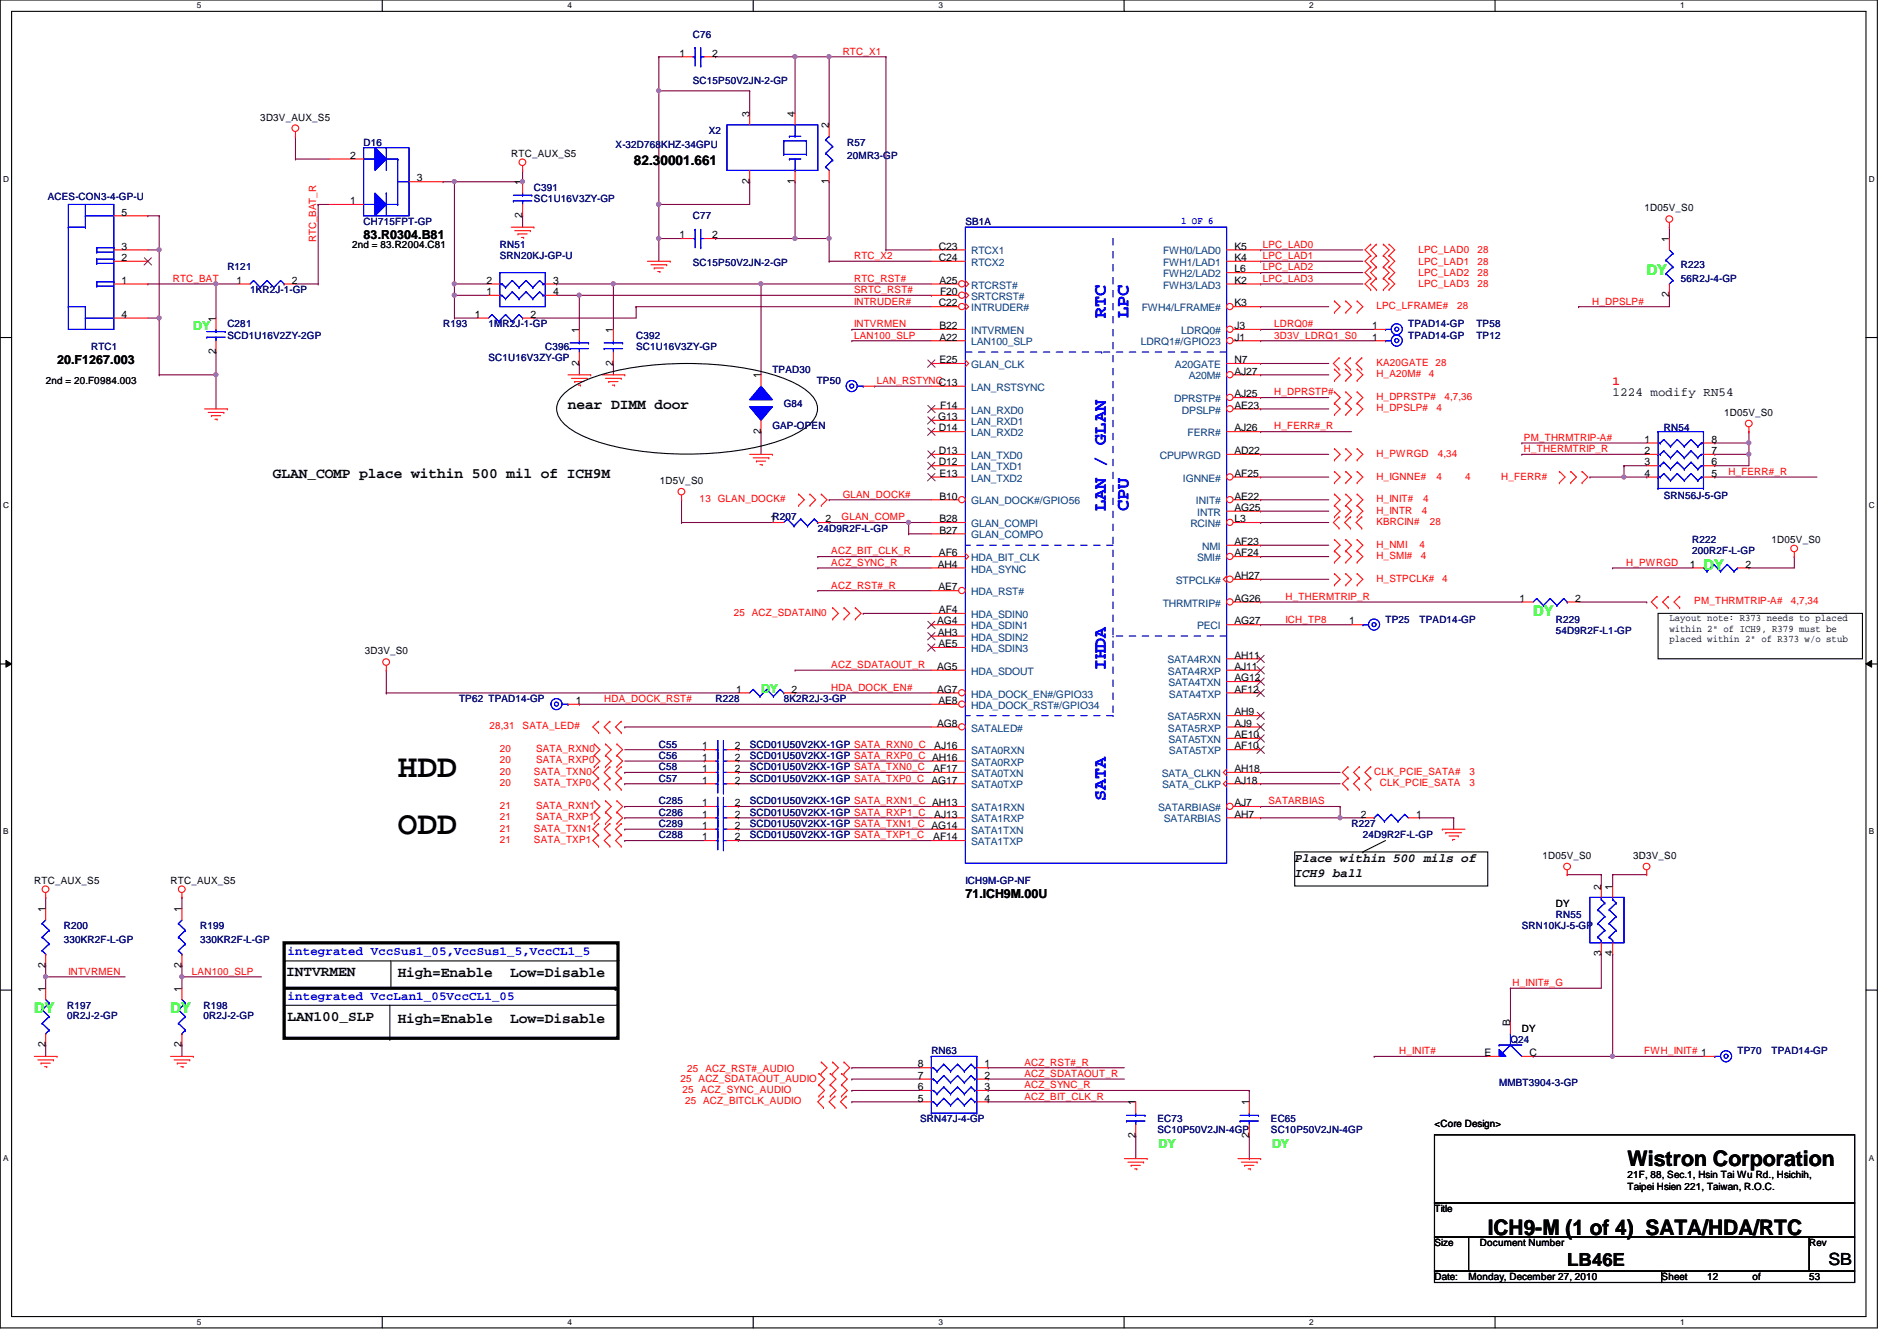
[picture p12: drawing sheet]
<svg xmlns="http://www.w3.org/2000/svg" width="297mm" height="210mm" viewBox="0 0 297 210" stroke-linecap="round" stroke-linejoin="round" font-family="sans-serif">
<defs><g id="words">
<g font-size="5.1">
<text x="62.3" y="121.6">HDD</text>
<text x="62.3" y="130.5">ODD</text>
</g>
<g font-size="3.3">
<text x="254.8" y="182.5">Wistron Corporation</text>
<text x="233" y="193.4">ICH9-M (1 of 4)_SATA/HDA/RTC</text>
</g>
<g font-size="2.8" fill="#00f">
<text x="173.1" y="49.8" transform="rotate(-90 173.1 49.8)">RTC</text>
<text x="176.7" y="49.8" transform="rotate(-90 176.7 49.8)">LPC</text>
<text x="173.1" y="80" transform="rotate(-90 173.1 80)">LAN / GLAN</text>
<text x="176.7" y="80" transform="rotate(-90 176.7 80)">CPU</text>
<text x="173.1" y="104.9" transform="rotate(-90 173.1 104.9)">IHDA</text>
<text x="173.1" y="125.3" transform="rotate(-90 173.1 125.3)">SATA</text>
</g>
<text font-size="2.8" x="245.4" y="198.2">LB46E</text>
<text font-size="2.6" x="286.3" y="198">SB</text>
<g font-size="2.3" fill="#0f0">
<text x="257.8" y="43">DY</text>
<text x="266.7" y="89.2">DY</text>
<text x="240.1" y="96.4">DY</text>
<text x="5.4" y="158.6">DY</text>
<text x="26.7" y="158.6">DY</text>
</g>
<g font-size="2.3">
<text x="88.9" y="64.1">near DIMM door</text>
<text x="42.7" y="74.8">GLAN_COMP place within 500 mil of ICH9M</text>
<text x="44.8" y="152.8">INTVRMEN</text>
<text x="62.3" y="153">High=Enable</text>
<text x="79.9" y="153">Low=Disable</text>
<text x="45" y="159.8">LAN100_SLP</text>
<text x="62.3" y="160.1">High=Enable</text>
<text x="79.9" y="160.1">Low=Disable</text>
</g>
<text font-size="2.1" x="99.3" y="25.8">82.30001.661</text>
<g font-size="1.9">
<text x="56.9" y="37.4">83.R0304.B81</text>
<text x="8.9" y="56.9">20.F1267.003</text>
<text x="252.5" y="62">1224 modify RN54</text>
<text x="202.7" y="135">Place within 500 mils of</text>
<text x="202.7" y="137.2">ICH9 ball</text>
<text x="151.2" y="140.5">71.ICH9M.00U</text>
</g>
<g font-size="1.9" fill="#0f0">
<text x="30.3" y="51.6">DY</text>
<text x="119.2" y="108.5">DY</text>
<text x="181.4" y="179.6">DY</text>
<text x="199.2" y="179.6">DY</text>
</g>
<text font-size="1.9" fill="#f00" x="252.5" y="60.3">1</text>
<g font-size="1.9" fill="#00f">
<text x="45" y="149.5">integrated VccSus1_05,VccSus1_5,VccCL1_5</text>
<text x="45" y="156.5">integrated VccLan1_05VccCL1_05</text>
</g>
<g font-size="1.6" fill="#000080">
<text x="108.5" y="5.9">C76</text>
<text x="108.5" y="13.2">SC15P50V2JN-2-GP</text>
<text x="56.9" y="22.8">D16</text>
<text x="96.4" y="23.1">X-32D768KHZ-34GPU</text>
<text x="111" y="21">X2</text>
<text x="132.7" y="22.8">R57</text>
<text x="83.6" y="29.9">C391</text>
<text x="132.7" y="24.9">20MR3-GP</text>
<text x="7.5" y="31.3">ACES-CON3-4-GP-U</text>
<text x="56.9" y="35.2">CH715FPT-GP</text>
<text x="83.6" y="31.7">SC1U16V3ZY-GP</text>
<text x="108.5" y="34.3">C77</text>
<text x="151.2" y="35.2">SB1A</text>
<text x="78.3" y="38.8">RN51</text>
<text x="78.3" y="40.6">SRN20KJ-GP-U</text>
<text x="108.5" y="41.6">SC15P50V2JN-2-GP</text>
<text x="263.2" y="42">R223</text>
<text x="35.6" y="42.3">R121</text>
<text x="39.2" y="45.9">1KR2J-1-GP</text>
<text x="263.2" y="44.1">56R2J-4-GP</text>
<text x="35.6" y="51.2">C281</text>
<text x="35.6" y="53">SCD1U16V2ZY-2GP</text>
<text x="69.4" y="51.2">R193</text>
<text x="76.5" y="51.2">1MR2J-1-GP</text>
<text x="99.6" y="53">C392</text>
<text x="220.5" y="51.2">TPAD14-GP</text>
<text x="220.5" y="53">TPAD14-GP</text>
<text x="231.2" y="51.2">TP58</text>
<text x="231.2" y="53">TP12</text>
<text x="14.3" y="54.8">RTC1</text>
<text x="76.5" y="56.6">SC1U16V3ZY-GP</text>
<text x="85.4" y="54.8">C396</text>
<text x="99.6" y="54.8">SC1U16V3ZY-GP</text>
<text x="120.9" y="58.3">TPAD30</text>
<text x="122.7" y="63.7">G84</text>
<text x="127.9" y="60.1">TP50</text>
<text x="120.9" y="67.2">GAP-OPEN</text>
<text x="260.5" y="67.4">RN54</text>
<text x="128.1" y="83.2">24D9R2F-L-GP</text>
<text x="260.5" y="78.1">SRN56J-5-GP</text>
<text x="265" y="85">R222</text>
<text x="265" y="86.8">200R2F-L-GP</text>
<text x="217" y="97.5">TP25</text>
<text x="222.3" y="97.5">TPAD14-GP</text>
<text x="243.6" y="97.5">R229</text>
<text x="243.6" y="99.2">54D9R2F-L1-GP</text>
<text x="71.9" y="109.9">TP62 TPAD14-GP</text>
<text x="112.1" y="109.9">R228</text>
<text x="122.7" y="109.9">8K2R2J-3-GP</text>
<text x="103.2" y="117">C55</text>
<text x="103.2" y="118.8">C56</text>
<text x="117.4" y="117">SCD01U50V2KX-1GP SATA_RXN0_C</text>
<text x="117.4" y="118.8">SCD01U50V2KX-1GP SATA_RXP0_C AH16</text>
<text x="103.2" y="120.6">C58</text>
<text x="103.2" y="122.3">C57</text>
<text x="103.2" y="125.9">C285</text>
<text x="117.4" y="120.6">SCD01U50V2KX-1GP SATA_TXN0_C</text>
<text x="117.4" y="122.3">SCD01U50V2KX-1GP SATA_TXP0_C AG17</text>
<text x="117.4" y="125.9">SCD01U50V2KX-1GP SATA_RXN1_C AH13</text>
<text x="103.2" y="127.7">C286</text>
<text x="103.2" y="129.5">C289</text>
<text x="103.2" y="131.2">C288</text>
<text x="117.4" y="127.7">SCD01U50V2KX-1GP SATA_RXP1_C</text>
<text x="117.4" y="129.5">SCD01U50V2KX-1GP SATA_TXN1_C AG14</text>
<text x="117.4" y="131.2">SCD01U50V2KX-1GP SATA_TXP1_C</text>
<text x="211.6" y="129.5">R227</text>
<text x="213.4" y="131.2">24D9R2F-L-GP</text>
<text x="151.2" y="138.3">ICH9M-GP-NF</text>
<text x="243.6" y="143.7">RN55</text>
<text x="10" y="145.5">R200</text>
<text x="10" y="147.6">330KR2F-L-GP</text>
<text x="31.3" y="145.5">R199</text>
<text x="31.3" y="147.6">330KR2F-L-GP</text>
<text x="238.3" y="145.5">SRN10KJ-5-GP</text>
<text x="10.5" y="157.9">R197</text>
<text x="10.5" y="159.5">0R2J-2-GP</text>
<text x="31.9" y="157.9">R198</text>
<text x="31.9" y="159.5">0R2J-2-GP</text>
<text x="145.8" y="165">RN63</text>
<text x="236.5" y="163.2">Q24</text>
<text x="272.1" y="165">TP70</text>
<text x="277.4" y="165">TPAD14-GP</text>
<text x="234.7" y="170">MMBT3904-3-GP</text>
<text x="144.1" y="175.7">SRN47J-4-GP</text>
<text x="181.2" y="175.7">EC73</text>
<text x="181.2" y="177.3">SC10P50V2JN-4GP</text>
<text x="199" y="175.7">EC65</text>
<text x="199" y="177.3">SC10P50V2JN-4GP</text>
</g>
<g font-size="1.6">
<text x="106.4" y="8.8">1</text>
<text x="111.5" y="8.8">2</text>
<text x="40.8" y="18.9">3D3V_AUX_S5</text>
<text x="117.3" y="18.3" transform="rotate(-90 117.3 18.3)">3</text>
<text x="124.5" y="18.3" transform="rotate(-90 124.5 18.3)">4</text>
<text x="129.8" y="20.1" transform="rotate(-90 129.8 20.1)">2</text>
<text x="54.8" y="24.8">2</text>
<text x="65.3" y="28.4">3</text>
<text x="80" y="24.6">RTC_AUX_S5</text>
<text x="81.8" y="29" transform="rotate(-90 81.8 29)">1</text>
<text x="117.3" y="28.8" transform="rotate(-90 117.3 28.8)">2</text>
<text x="124.5" y="28.8" transform="rotate(-90 124.5 28.8)">1</text>
<text x="129.8" y="28.8" transform="rotate(-90 129.8 28.8)">1</text>
<text x="19" y="33.7">5</text>
<text x="54.8" y="32">1</text>
<text x="81.8" y="34.1" transform="rotate(-90 81.8 34.1)">2</text>
<text x="257.5" y="33.1">1D05V_S0</text>
<text x="19" y="40.9">2</text>
<text x="19" y="39.1">3</text>
<text x="55.2" y="38.8">2nd = 83.R2004.C81</text>
<text x="106.4" y="37.3">1</text>
<text x="111.5" y="37.3">2</text>
<text x="147" y="39.1">C23</text>
<text x="147" y="40.9">C24</text>
<text x="193.3" y="39.1">K5</text>
<text x="193.3" y="40.9">K4</text>
<text x="261.4" y="37.9" transform="rotate(-90 261.4 37.9)">1</text>
<text x="19" y="44.4">1</text>
<text x="37" y="44.4">1</text>
<text x="45.7" y="44.4">2</text>
<text x="76.2" y="46.2">1</text>
<text x="76.2" y="44.4">2</text>
<text x="86.6" y="44.4">3</text>
<text x="86.6" y="46.2">4</text>
<text x="147" y="48">C22</text>
<text x="147.1" y="44.4">A25</text>
<text x="147.2" y="46.2">F20</text>
<text x="193.3" y="42.6">L6</text>
<text x="193.3" y="44.4">K2</text>
<text x="193.3" y="48">K3</text>
<text x="261.4" y="46.6" transform="rotate(-90 261.4 46.6)">2</text>
<text x="19" y="49.7">4</text>
<text x="33.8" y="50.3" transform="rotate(-90 33.8 50.3)">1</text>
<text x="74.4" y="49.7">1</text>
<text x="83.1" y="49.7">2</text>
<text x="90.7" y="52.1" transform="rotate(-90 90.7 52.1)">1</text>
<text x="96" y="52.1" transform="rotate(-90 96 52.1)">1</text>
<text x="147.1" y="51.5">B22</text>
<text x="147.1" y="53.3">A22</text>
<text x="193.3" y="51.5">J3</text>
<text x="193.3" y="53.3">J1</text>
<text x="214.8" y="51.5">1</text>
<text x="214.8" y="53.3">1</text>
<text x="33.8" y="55.5" transform="rotate(-90 33.8 55.5)">2</text>
<text x="90.7" y="57.2" transform="rotate(-90 90.7 57.2)">2</text>
<text x="96" y="57.2" transform="rotate(-90 96 57.2)">2</text>
<text x="119.1" y="59.2" transform="rotate(-90 119.1 59.2)">1</text>
<text x="147.1" y="56.9">E25</text>
<text x="193.3" y="56.9">N7</text>
<text x="193.3" y="58.6">AJ27</text>
<text x="7.2" y="60.1">2nd = 20.F0984.003</text>
<text x="146.9" y="65.7">G13</text>
<text x="147.2" y="64">F14</text>
<text x="193.3" y="62.2">AJ25</text>
<text x="193.3" y="64">AE23</text>
<text x="270" y="65.1">1D05V_S0</text>
<text x="119.1" y="67.9" transform="rotate(-90 119.1 67.9)">2</text>
<text x="147" y="67.5">D14</text>
<text x="147" y="71.1">D13</text>
<text x="193.3" y="67.5">AJ26</text>
<text x="193.3" y="71.1">AD22</text>
<text x="257.5" y="69.3">1</text>
<text x="257.5" y="71.1">2</text>
<text x="268" y="71.1">7</text>
<text x="268" y="69.3">8</text>
<text x="103.3" y="75.8">1D5V_S0</text>
<text x="147" y="72.9">D12</text>
<text x="147.1" y="74.6">E13</text>
<text x="193.3" y="74.6">AF25</text>
<text x="257.5" y="72.9">3</text>
<text x="257.5" y="74.6">4</text>
<text x="268" y="74.6">5</text>
<text x="268" y="72.9">6</text>
<text x="120.6" y="81.7">1R207</text>
<text x="129.3" y="81.7">2</text>
<text x="147.1" y="78.2">B10</text>
<text x="147.1" y="83.5">B27</text>
<text x="147.1" y="81.7">B28</text>
<text x="193.3" y="78.2">AE22</text>
<text x="193.3" y="80">AG25</text>
<text x="193.3" y="81.7">L3</text>
<text x="146.9" y="88.9">AH4</text>
<text x="147" y="87.1">AF6</text>
<text x="193.3" y="87.1">AF24</text>
<text x="193.3" y="85.3">AF23</text>
<text x="264.6" y="88.9">1</text>
<text x="273.3" y="88.9">2</text>
<text x="277.4" y="85">1D05V_S0</text>
<text x="146.9" y="92.4">AE7</text>
<text x="147" y="96">AF4</text>
<text x="193.3" y="90.6">AH27</text>
<text x="193.3" y="94.2">AG26</text>
<text x="238" y="94.2">1</text>
<text x="246.6" y="94.2">2</text>
<text x="146.7" y="97.7">AG4</text>
<text x="146.9" y="99.5">AH3</text>
<text x="146.9" y="101.3">AE5</text>
<text x="193.3" y="97.7">AG27</text>
<text x="211.3" y="97.7">1</text>
<text x="261.4" y="97.2">Layout note: R373 needs to placed</text>
<text x="261.4" y="98.9">within 2&quot; of ICH9, R379 must be</text>
<text x="261.4" y="100.5">placed within 2&quot; of R373 w/o stub</text>
<text x="57.1" y="102.4">3D3V_S0</text>
<text x="146.7" y="104.9">AG5</text>
<text x="193.3" y="106.6">AG12</text>
<text x="193.3" y="103.1">AH11</text>
<text x="193.3" y="104.9">AJ11</text>
<text x="90.2" y="110.2">1</text>
<text x="115.3" y="108.4">1</text>
<text x="123.9" y="108.4">2</text>
<text x="146.7" y="113.7">AG8</text>
<text x="146.7" y="108.4">AG7</text>
<text x="146.9" y="110.2">AE8</text>
<text x="193.3" y="108.4">AF12</text>
<text x="193.3" y="112">AH9</text>
<text x="193.3" y="113.7">AJ9</text>
<text x="109.9" y="117.3">1</text>
<text x="109.9" y="119.1">1</text>
<text x="115.1" y="117.3">2</text>
<text x="115.1" y="119.1">2</text>
<text x="146.3" y="117.3">AJ16</text>
<text x="193.3" y="115.5">AE10</text>
<text x="193.3" y="117.3">AF10</text>
<text x="109.9" y="120.9">1</text>
<text x="109.9" y="122.6">1</text>
<text x="115.1" y="120.9">2</text>
<text x="115.1" y="122.6">2</text>
<text x="146.1" y="120.9">AF17</text>
<text x="193.3" y="120.9">AH18</text>
<text x="193.3" y="122.6">AJ18</text>
<text x="109.9" y="128">1</text>
<text x="109.9" y="129.8">1</text>
<text x="109.9" y="131.5">1</text>
<text x="109.9" y="126.2">1</text>
<text x="115.1" y="128">2</text>
<text x="115.1" y="129.8">2</text>
<text x="115.1" y="131.5">2</text>
<text x="115.1" y="126.2">2</text>
<text x="146.1" y="131.5">AF14</text>
<text x="146.3" y="128">AJ13</text>
<text x="193.3" y="126.2">AJ7</text>
<text x="193.3" y="128">AH7</text>
<text x="213.1" y="128">2</text>
<text x="221.7" y="128">1</text>
<text x="241.5" y="134.5">1D05V_S0</text>
<text x="255.7" y="134.5">3D3V_S0</text>
<text x="5.4" y="138.3">RTC_AUX_S5</text>
<text x="7.1" y="142.8" transform="rotate(-90 7.1 142.8)">1</text>
<text x="26.7" y="138.3">RTC_AUX_S5</text>
<text x="28.4" y="142.8" transform="rotate(-90 28.4 142.8)">1</text>
<text x="243.6" y="141.9">DY</text>
<text x="250.7" y="139.2" transform="rotate(-90 250.7 139.2)">2</text>
<text x="252.5" y="139.2" transform="rotate(-90 252.5 139.2)">1</text>
<text x="250.7" y="149.7" transform="rotate(-90 250.7 149.7)">3</text>
<text x="252.5" y="149.7" transform="rotate(-90 252.5 149.7)">4</text>
<text x="7.1" y="155.2" transform="rotate(-90 7.1 155.2)">1</text>
<text x="7.1" y="151.5" transform="rotate(-90 7.1 151.5)">2</text>
<text x="28.4" y="155.2" transform="rotate(-90 28.4 155.2)">1</text>
<text x="28.4" y="151.5" transform="rotate(-90 28.4 151.5)">2</text>
<text x="236.5" y="160.6" transform="rotate(-90 236.5 160.6)">B</text>
<text x="238.3" y="161.5">DY</text>
<text x="7.1" y="163.9" transform="rotate(-90 7.1 163.9)">2</text>
<text x="28.4" y="163.9" transform="rotate(-90 28.4 163.9)">2</text>
<text x="143.7" y="167.1">8</text>
<text x="154.2" y="167.1">1</text>
<text x="232.4" y="165.3">E</text>
<text x="239.5" y="165.3">C</text>
<text x="143.7" y="172.4">5</text>
<text x="143.7" y="170.6">6</text>
<text x="143.7" y="168.9">7</text>
<text x="154.2" y="168.9">2</text>
<text x="154.2" y="170.6">3</text>
<text x="154.2" y="172.4">4</text>
<text x="177.8" y="173" transform="rotate(-90 177.8 173)">1</text>
<text x="195.6" y="173" transform="rotate(-90 195.6 173)">1</text>
<text x="177.8" y="178.1" transform="rotate(-90 177.8 178.1)">2</text>
<text x="195.6" y="178.1" transform="rotate(-90 195.6 178.1)">2</text>
<text x="224.6" y="176.4">&lt;Core Design&gt;</text>
<text x="254.8" y="184.4">21F, 88, Sec.1, Hsin Tai Wu Rd., Hsichih,</text>
<text x="224.6" y="189.7">Title</text>
<text x="254.8" y="186.2">Taipei Hsien 221, Taiwan, R.O.C.</text>
<text x="224.6" y="195.1">Size</text>
<text x="231.7" y="195.1">Document Number</text>
<text x="283.3" y="195.1">Rev</text>
<text x="224.6" y="200.4">Date:</text>
<text x="230" y="200.4">Monday, December 27, 2010</text>
<text x="260.2" y="200.4">Sheet</text>
<text x="267.3" y="200.4">12</text>
<text x="274.4" y="200.4">of</text>
<text x="283.3" y="200.4">53</text>
</g>
<g font-size="1.6" fill="#f00">
<text x="131.9" y="8.6">RTC_X1</text>
<text x="49.5" y="37.9" transform="rotate(-90 49.5 37.9)">RTC_BAT_R</text>
<text x="133.7" y="40.6">RTC_X2</text>
<text x="197.7" y="38.8">LPC_LAD0</text>
<text x="197.7" y="40.6">LPC_LAD1</text>
<text x="222.1" y="39.7">LPC_LAD0</text>
<text x="222.1" y="41.4">LPC_LAD1</text>
<text x="231.3" y="39.7">28</text>
<text x="231.3" y="41.4">28</text>
<text x="27" y="44.1">RTC_BAT</text>
<text x="133.7" y="47.7">INTRUDER#</text>
<text x="133.7" y="44.1">RTC_RST#</text>
<text x="133.7" y="45.9">SRTC_RST#</text>
<text x="197.7" y="42.3">LPC_LAD2</text>
<text x="197.7" y="44.1">LPC_LAD3</text>
<text x="222.1" y="43.2">LPC_LAD2</text>
<text x="222.1" y="45">LPC_LAD3</text>
<text x="231.3" y="43.2">28</text>
<text x="231.3" y="45">28</text>
<text x="249.3" y="47.7">H_DPSLP#</text>
<text x="133.7" y="53">LAN100_SLP</text>
<text x="133.7" y="51.2">INTVRMEN</text>
<text x="199.5" y="51.2">LDRQ0#</text>
<text x="199.5" y="53">3D3V_LDRQ1_S0</text>
<text x="215.5" y="48.4">LPC_LFRAME#</text>
<text x="228.2" y="48.4">28</text>
<text x="215.5" y="57.3">KA20GATE 28</text>
<text x="215.5" y="59.1">H_A20M#</text>
<text x="223.7" y="59.1">4</text>
<text x="137.3" y="60.1">LAN_RSTYNCC13</text>
<text x="199.5" y="61.9">H_DPRSTP#</text>
<text x="215.5" y="62.6">H_DPRSTP#</text>
<text x="215.5" y="64.4">H_DPSLP#</text>
<text x="225" y="64.4">4</text>
<text x="226.2" y="62.6">4,7,36</text>
<text x="199.5" y="67.2">H_FERR#_R</text>
<text x="215.5" y="71.5">H_PWRGD</text>
<text x="225.1" y="71.5">4,34</text>
<text x="238.6" y="69">PM_THRMTRIP-A#</text>
<text x="238.6" y="70.8">H_THERMTRIP_R</text>
<text x="131.9" y="77.9">GLAN_DOCK#</text>
<text x="215.5" y="75.1">H_IGNNE#</text>
<text x="225" y="75.1">4</text>
<text x="229.4" y="75.1">4</text>
<text x="235.1" y="75.1">H_FERR#</text>
<text x="270.6" y="74.3">H_FERR#_R</text>
<text x="109.6" y="78.6">13 GLAN_DOCK#</text>
<text x="131.8" y="81.4">GLAN_COMP</text>
<text x="215.5" y="82.2">KBRCIN#</text>
<text x="215.5" y="78.6">H_INIT#</text>
<text x="215.5" y="80.4">H_INTR</text>
<text x="222.6" y="80.4">4</text>
<text x="222.8" y="78.6">4</text>
<text x="223.9" y="82.2">28</text>
<text x="130.2" y="86.8">ACZ_BIT_CLK_R</text>
<text x="130.2" y="88.6">ACZ_SYNC_R</text>
<text x="215.5" y="85.7">H_NMI</text>
<text x="215.5" y="87.5">H_SMI#</text>
<text x="222.3" y="85.7">4</text>
<text x="222.5" y="87.5">4</text>
<text x="254.6" y="88.6">H_PWRGD</text>
<text x="130.2" y="92.1">ACZ_RST#_R</text>
<text x="201.3" y="93.9">H_THERMTRIP_R</text>
<text x="215.5" y="91.1">H_STPCLK#</text>
<text x="225.8" y="91.1">4</text>
<text x="265.3" y="94.6">PM_THRMTRIP-A#</text>
<text x="280.4" y="94.6">4,7,34</text>
<text x="114.9" y="96.4">25 ACZ_SDATAIN0</text>
<text x="201.3" y="97.5">ICH_TP8</text>
<text x="130.2" y="104.6">ACZ_SDATAOUT_R</text>
<text x="94.6" y="109.9">HDA_DOCK_RST#</text>
<text x="130.2" y="108.1">HDA_DOCK_EN#</text>
<text x="76.7" y="114.2">28,31</text>
<text x="78.3" y="117.7">20</text>
<text x="78.3" y="119.5">20</text>
<text x="81.8" y="114.2">SATA_LED#</text>
<text x="83.9" y="117.7">SATA_RXN0</text>
<text x="83.9" y="119.5">SATA_RXP0</text>
<text x="78.3" y="121.3">20</text>
<text x="78.3" y="123.1">20</text>
<text x="83.6" y="121.3">SATA_TXN0</text>
<text x="83.6" y="123.1">SATA_TXP0</text>
<text x="198.6" y="125.9">SATARBIAS</text>
<text x="215.2" y="121.3">CLK_PCIE_SATA#</text>
<text x="216.1" y="123.1">CLK_PCIE_SATA</text>
<text x="230.1" y="121.3">3</text>
<text x="230.1" y="123.1">3</text>
<text x="78.3" y="126.6">21</text>
<text x="78.3" y="128.4">21</text>
<text x="78.3" y="130.2">21</text>
<text x="78.3" y="132">21</text>
<text x="83.6" y="130.2">SATA_TXN1</text>
<text x="83.6" y="132">SATA_TXP1</text>
<text x="83.9" y="126.6">SATA_RXN1</text>
<text x="83.9" y="128.4">SATA_RXP1</text>
<text x="10.7" y="152.6">INTVRMEN</text>
<text x="30.1" y="152.6">LAN100_SLP</text>
<text x="236.9" y="154.3">H_INIT#_G</text>
<text x="107.6" y="167.9">25 ACZ_RST#_AUDIO</text>
<text x="160.4" y="166.8">ACZ_RST#_R</text>
<text x="219.1" y="165">H_INIT#</text>
<text x="257.5" y="165">FWH_INIT# 1</text>
<text x="106.5" y="169.3">25 ACZ_SDATAOUT_AUDIO</text>
<text x="106.9" y="171.1">25 ACZ_SYNC_AUDIO</text>
<text x="107.3" y="172.8">25 ACZ_BITCLK_AUDIO</text>
<text x="160.4" y="168.6">ACZ_SDATAOUT_R</text>
<text x="160.4" y="172.1">ACZ_BIT_CLK_R</text>
<text x="160.4" y="170.3">ACZ_SYNC_R</text>
</g>
<text font-size="1.6" fill="#00f" x="185" y="35">1 OF 6</text>
<g font-size="1.6" fill="#004080">
<text x="152.1" y="39.8">RTCX1</text>
<text x="152.1" y="41.6">RTCX2</text>
<text x="182.1" y="39.8">FWH0/LAD0</text>
<text x="182.1" y="41.6">FWH1/LAD1</text>
<text x="152.1" y="45.2">RTCRST#</text>
<text x="152.1" y="46.9">SRTCRST#</text>
<text x="182.1" y="43.4">FWH2/LAD2</text>
<text x="182.1" y="45.2">FWH3/LAD3</text>
<text x="152.1" y="52.3">INTVRMEN</text>
<text x="152.1" y="48.7">INTRUDER#</text>
<text x="178.8" y="48.7">FWH4/LFRAME#</text>
<text x="185" y="52.3">LDRQ0#</text>
<text x="152.1" y="57.6">GLAN_CLK</text>
<text x="152.1" y="54.1">LAN100_SLP</text>
<text x="178.6" y="54.1">LDRQ1#/GPIO23</text>
<text x="184" y="57.6">A20GATE</text>
<text x="186.1" y="59.4">A20M#</text>
<text x="152.1" y="61.2">LAN_RSTSYNC</text>
<text x="152.1" y="64.7">LAN_RXD0</text>
<text x="183.9" y="62.9">DPRSTP#</text>
<text x="185.1" y="64.7">DPSLP#</text>
<text x="152.1" y="66.5">LAN_RXD1</text>
<text x="152.1" y="68.3">LAN_RXD2</text>
<text x="152.1" y="71.8">LAN_TXD0</text>
<text x="181.6" y="71.8">CPUPWRGD</text>
<text x="186" y="68.3">FERR#</text>
<text x="152.1" y="73.6">LAN_TXD1</text>
<text x="152.1" y="75.4">LAN_TXD2</text>
<text x="185.2" y="75.4">IGNNE#</text>
<text x="152.1" y="79">GLAN_DOCK#/GPIO56</text>
<text x="152.1" y="82.5">GLAN_COMPI</text>
<text x="186.4" y="82.5">RCIN#</text>
<text x="187.2" y="79">INIT#</text>
<text x="187.4" y="80.7">INTR</text>
<text x="152.1" y="87.8">HDA_BIT_CLK</text>
<text x="152.1" y="89.6">HDA_SYNC</text>
<text x="152.1" y="84.3">GLAN_COMPO</text>
<text x="187.4" y="87.8">SMI#</text>
<text x="188.3" y="86.1">NMI</text>
<text x="152.1" y="93.2">HDA_RST#</text>
<text x="182.1" y="95">THRMTRIP#</text>
<text x="184.1" y="91.4">STPCLK#</text>
<text x="152.1" y="96.7">HDA_SDIN0</text>
<text x="152.1" y="98.5">HDA_SDIN1</text>
<text x="152.1" y="100.3">HDA_SDIN2</text>
<text x="187.4" y="98.5">PECI</text>
<text x="152.1" y="105.6">HDA_SDOUT</text>
<text x="152.1" y="102.1">HDA_SDIN3</text>
<text x="182.8" y="103.8">SATA4RXN</text>
<text x="182.9" y="105.6">SATA4RXP</text>
<text x="183" y="107.4">SATA4TXN</text>
<text x="152.1" y="109.2">HDA_DOCK_EN#/GPIO33</text>
<text x="152.1" y="111">HDA_DOCK_RST#/GPIO34</text>
<text x="182.8" y="112.7">SATA5RXN</text>
<text x="183" y="109.2">SATA4TXP</text>
<text x="152.1" y="114.5">SATALED#</text>
<text x="152.1" y="118.1">SATA0RXN</text>
<text x="152.1" y="119.8">SATA0RXP</text>
<text x="182.9" y="114.5">SATA5RXP</text>
<text x="183" y="116.3">SATA5TXN</text>
<text x="183" y="118.1">SATA5TXP</text>
<text x="152.1" y="121.6">SATA0TXN</text>
<text x="152.1" y="123.4">SATA0TXP</text>
<text x="181.9" y="121.6">SATA_CLKN</text>
<text x="182" y="123.4">SATA_CLKP</text>
<text x="152.1" y="127">SATA1RXN</text>
<text x="152.1" y="128.7">SATA1RXP</text>
<text x="152.1" y="130.5">SATA1TXN</text>
<text x="181.4" y="127">SATARBIAS#</text>
<text x="182.2" y="128.7">SATARBIAS</text>
<text x="152.1" y="132.3">SATA1TXP</text>
</g>
<g font-size="1.3">
<text x="30.8" y="1.3">5</text>
<text x="88.9" y="1.3">4</text>
<text x="146.9" y="1.3">3</text>
<text x="205" y="1.3">2</text>
<text x="263.1" y="1.3">1</text>
<text x=".5" y="28.4">D</text>
<text x="292.6" y="28.4">D</text>
<text x=".5" y="79.5">C</text>
<text x="292.6" y="79.5">C</text>
<text x=".5" y="130.6">B</text>
<text x="292.6" y="130.6">B</text>
<text x=".5" y="181.7">A</text>
<text x="292.6" y="181.7">A</text>
<text x="30.8" y="207.4">5</text>
<text x="88.9" y="207.4">4</text>
<text x="146.9" y="207.4">3</text>
<text x="205" y="207.4">2</text>
<text x="263.1" y="207.4">1</text>
</g>
</g></defs>
<path d="M0 0h294v207.9h-294zM1.8 1.8h290.4v204.3h-290.4z" fill="none" stroke="#000" stroke-width=".17"/>
<g fill="#fff">
<path d="M30.8 .2h.7v1.4h-.7z"/>
<path d="M30.8 206.2h.7v1.4h-.7z"/>
</g>
<path d="M59.9 0v1.8M59.9 206.1v1.8" fill="none" stroke="#000" stroke-width=".17"/>
<g fill="#fff">
<path d="M88.9 .2h.6v1.4h-.6z"/>
<path d="M88.9 206.2h.6v1.4h-.6z"/>
</g>
<path d="M117.9 0v1.8M117.9 206.1v1.8" fill="none" stroke="#000" stroke-width=".17"/>
<g fill="#fff">
<path d="M146.9 .2h.7v1.4h-.7z"/>
<path d="M146.9 206.2h.7v1.4h-.7z"/>
</g>
<path d="M176 0v1.8M176 206.1v1.8" fill="none" stroke="#000" stroke-width=".17"/>
<g fill="#fff">
<path d="M205 .2h.7v1.4h-.7z"/>
<path d="M205 206.2h.7v1.4h-.7z"/>
</g>
<path d="M234.1 0v1.8M234.1 206.1v1.8" fill="none" stroke="#000" stroke-width=".17"/>
<g fill="#fff">
<path d="M263.1 .2h.7v1.4h-.7z"/>
<path d="M263.1 206.2h.7v1.4h-.7z"/>
<path d="M.5 27.3h.9v1.4h-.9z"/>
<path d="M292.6 27.3h.9v1.4h-.9z"/>
<path d="M.5 78.4h.9v1.4h-.9z"/>
<path d="M292.6 78.4h.9v1.4h-.9z"/>
</g>
<path d="M0 52.8h1.8M292.2 52.8h1.8" fill="none" stroke="#000" stroke-width=".17"/>
<g fill="#fff">
<path d="M.5 129.5h.8v1.4h-.8z"/>
<path d="M292.6 129.5h.9v1.4h-.9z"/>
</g>
<path d="M0 103.9h1.8M292.2 103.9h1.8" fill="none" stroke="#000" stroke-width=".17"/>
<path d="M.9 103.4l.9 .5-.9 .5zM292.2 103.9l.9-.5v1z" fill="#000"/>
<path d="M.9 103.4l.9 .5-.9 .5zM292.2 103.9l.9-.5v1z" fill="none" stroke="#000" stroke-width=".16"/>
<g fill="#fff">
<path d="M.5 180.5h.8v1.4h-.8z"/>
<path d="M292.6 180.5h.9v1.4h-.9z"/>
</g>
<path d="M0 155h1.8M292.2 155h1.8" fill="none" stroke="#000" stroke-width=".17"/>
<g fill="none" stroke="#800040" stroke-width=".17">
<path d="M71.2 28.4h.1M71.2 28.4v16M33.8 44.4h.1M33.8 44.4h3.6M33.8 44.4v5.4M71.2 44.4h.1M71.2 46.2h.1M71.2 44.4h5.3M71.2 46.2v3.6M96.1 44.4h.1M96.1 44.4h23.1M99.6 48h.1"/>
<path d="M99.6 48h46.2M136.9 60.5h.1M136.9 60.5h8.9M273.9 71.1h.1M273.9 71.1v1.8M197.4 94.2h.1M197.4 94.2h40.9M247.2 94.2h10.6M257.8 94.2h.1"/>
</g>
<circle cx="33.8" cy="44.4" r=".32" fill="#f0f"/>
<circle cx="33.8" cy="44.4" r=".32" fill="none" stroke="#f0f" stroke-width=".17"/>
<g fill="none" stroke="#800040" stroke-width=".17">
<path d="M49.8 32h.1M49.8 32v12.4M81.8 26.7h.1M81.8 26.7v1.7M71.2 49.8h.1M71.2 49.8h3.5M87.2 44.4h.1M87.2 44.4h8.9M96.1 44.4h.1M96.1 44.4v7.2M119.2 44.4h.1M119.2 44.4h26.6"/>
<path d="M133.4 53.3h.1M133.4 51.6h.1M133.4 53.3h12.4M133.4 51.6h12.4"/>
</g>
<circle cx="96" cy="44.4" r=".32" fill="#f0f"/>
<circle cx="96" cy="44.4" r=".32" fill="none" stroke="#f0f" stroke-width=".17"/>
<path d="M71.2 28.4h.1M71.2 28.4h10.6M81.8 33.8h.1M81.8 33.8v1.8M96.1 56.9h.1M96.1 56.9v1.8" fill="none" stroke="#800040" stroke-width=".17"/>
<circle cx="81.8" cy="28.4" r=".32" fill="#f0f"/>
<circle cx="81.8" cy="28.4" r=".32" fill="none" stroke="#f0f" stroke-width=".17"/>
<circle cx="71.1" cy="28.4" r=".32" fill="#f0f"/>
<circle cx="71.1" cy="28.4" r=".32" fill="none" stroke="#f0f" stroke-width=".17"/>
<path d="M33.8 58.7h.1M33.8 58.7v5.3" fill="none" stroke="#800040" stroke-width=".17"/>
<circle cx="33.8" cy="58.6" r=".32" fill="#f0f"/>
<circle cx="33.8" cy="58.6" r=".32" fill="none" stroke="#f0f" stroke-width=".17"/>
<g fill="none" stroke="#800040" stroke-width=".17">
<path d="M23.2 44.4h.1M23.2 44.4h10.6M90.7 46.2h.1M90.7 46.2v5.4M128.1 92.5h.1M128.1 92.5h17.7M197.4 120.9h.1M197.4 122.7h.1M197.4 120.9h12.4M197.4 122.7h12.4M245.4 136.9h.1M245.4 136.9h5.3"/>
<path d="M252.5 136.9h.1M252.5 136.9h5.3M252.5 136.9v1.8M154.7 168.9h.1M154.7 168.9h21.4"/>
</g>
<circle cx="90.7" cy="46.2" r=".32" fill="#f0f"/>
<circle cx="90.7" cy="46.2" r=".32" fill="none" stroke="#f0f" stroke-width=".17"/>
<path d="M87.2 46.2h3.5M90.7 46.2h.1M119.2 44.4h.1M119.2 44.4v14.3" fill="none" stroke="#800040" stroke-width=".17"/>
<circle cx="119.1" cy="44.4" r=".32" fill="#f0f"/>
<circle cx="119.1" cy="44.4" r=".32" fill="none" stroke="#f0f" stroke-width=".17"/>
<path d="M71.2 46.2h.1M71.2 46.2h5.3M197.4 67.6h.1M197.4 67.6h14.2" fill="none" stroke="#800040" stroke-width=".17"/>
<circle cx="71.1" cy="46.2" r=".32" fill="#f0f"/>
<circle cx="71.1" cy="46.2" r=".32" fill="none" stroke="#f0f" stroke-width=".17"/>
<path d="M71.2 44.4h.1M71.2 44.4v1.8" fill="none" stroke="#800040" stroke-width=".17"/>
<circle cx="71.1" cy="44.4" r=".32" fill="#f0f"/>
<circle cx="71.1" cy="44.4" r=".32" fill="none" stroke="#f0f" stroke-width=".17"/>
<g fill="none" stroke="#800040" stroke-width=".17">
<path d="M46.3 21.3h.1M46.3 24.9h.1M46.3 21.3v3.6M46.3 24.9h5.3M103.2 32h.1M103.2 32v5.3M117.4 28.4h.1M117.4 28.4v3.6M238.3 69.3h.1M238.3 69.3h19.5M268.5 72.9h.1M268.5 69.3h.1"/>
<path d="M268.5 72.9h5.4M273.9 67.6h.1M273.9 67.6v1.7h-5.4M236.5 154.7h.1M236.5 154.7h14.2M236.5 154.7v5.3"/>
</g>
<circle cx="103.1" cy="32" r=".32" fill="#f0f"/>
<circle cx="103.1" cy="32" r=".32" fill="none" stroke="#f0f" stroke-width=".17"/>
<path d="M103.2 14.2h.1M103.2 8.9h.1M103.2 14.2h14.2M103.2 8.9v5.3M117.4 14.2h.1M117.4 14.2v3.6M124.5 8.9h.1M124.5 8.9h5.3M124.5 8.9v8.9M112.1 37.3h.1M124.5 28.4h.1M124.5 28.4v8.9h-12.4" fill="none" stroke="#800040" stroke-width=".17"/>
<circle cx="124.5" cy="8.9" r=".32" fill="#f0f"/>
<circle cx="124.5" cy="8.9" r=".32" fill="none" stroke="#f0f" stroke-width=".17"/>
<path d="M112.1 8.9h.1M112.1 8.9h12.4M124.5 37.3h.1M124.5 37.3h5.3" fill="none" stroke="#800040" stroke-width=".17"/>
<circle cx="124.5" cy="37.3" r=".32" fill="#f0f"/>
<circle cx="124.5" cy="37.3" r=".32" fill="none" stroke="#f0f" stroke-width=".17"/>
<path d="M129.8 37.3h.1M129.8 37.3v3.6" fill="none" stroke="#800040" stroke-width=".17"/>
<circle cx="129.8" cy="37.3" r=".32" fill="#f0f"/>
<circle cx="129.8" cy="37.3" r=".32" fill="none" stroke="#f0f" stroke-width=".17"/>
<path d="M129.8 8.9h.1M129.8 8.9h8.9M129.8 8.9v10.7" fill="none" stroke="#800040" stroke-width=".17"/>
<circle cx="129.8" cy="8.9" r=".32" fill="#f0f"/>
<circle cx="129.8" cy="8.9" r=".32" fill="none" stroke="#f0f" stroke-width=".17"/>
<path d="M103.2 8.9h.1M103.2 8.9h3.5M103.2 37.3h.1M103.2 37.3h3.5M103.2 37.3v3.6M138.7 39.1h.1M138.7 39.1h7.1" fill="none" stroke="#800040" stroke-width=".17"/>
<circle cx="103.1" cy="37.3" r=".32" fill="#f0f"/>
<circle cx="103.1" cy="37.3" r=".32" fill="none" stroke="#f0f" stroke-width=".17"/>
<path d="M103.2 14.2h.1M103.2 14.2v17.8M138.7 8.9h.1M138.7 8.9v30.2M103.2 32h.1M103.2 32h14.2M129.8 28.4h.1M129.8 28.4v8.9M129.8 40.9h.1M129.8 40.9h16" fill="none" stroke="#800040" stroke-width=".17"/>
<circle cx="103.1" cy="32" r=".32" fill="#f0f"/>
<circle cx="103.1" cy="32" r=".32" fill="none" stroke="#f0f" stroke-width=".17"/>
<circle cx="103.1" cy="14.2" r=".32" fill="#f0f"/>
<circle cx="103.1" cy="14.2" r=".32" fill="none" stroke="#f0f" stroke-width=".17"/>
<path d="M268.5 74.7h.1M268.5 74.7h16M7.2 151.1h.1M7.2 152.9h.1M7.2 151.1v1.8M7.2 152.9h12.4M177.8 177.8h.1M177.8 177.8v3.6" fill="none" stroke="#800040" stroke-width=".17"/>
<circle cx="7.1" cy="152.9" r=".32" fill="#f0f"/>
<circle cx="7.1" cy="152.9" r=".32" fill="none" stroke="#f0f" stroke-width=".17"/>
<path d="M197.4 128h.1M197.4 128h12.4M7.2 152.9h.1M7.2 140.5h.1M7.2 140.5v1.7M7.2 152.9v1.8M28.5 152.9h.1M28.5 152.9v1.8M7.2 163.6h.1M7.2 163.6v1.8" fill="none" stroke="#800040" stroke-width=".17"/>
<circle cx="28.5" cy="152.9" r=".32" fill="#f0f"/>
<circle cx="28.5" cy="152.9" r=".32" fill="none" stroke="#f0f" stroke-width=".17"/>
<g fill="none" stroke="#800040" stroke-width=".17">
<path d="M46.3 44.4h3.5M49.8 44.4h.1M268.5 71.1h.1M268.5 71.1h5.4M250.7 136.9h.1M250.7 136.9v1.8M28.5 152.9h.1M28.5 151.1h.1M28.5 140.5h.1M28.5 140.5v1.7M28.5 151.1v1.8M28.5 152.9h12.4"/>
<path d="M28.5 163.6h.1M28.5 163.6v1.8"/>
</g>
<circle cx="273.8" cy="71.1" r=".32" fill="#f0f"/>
<circle cx="273.8" cy="71.1" r=".32" fill="none" stroke="#f0f" stroke-width=".17"/>
<path d="M273.9 69.3h.1M273.9 69.3v1.8" fill="none" stroke="#800040" stroke-width=".17"/>
<circle cx="273.8" cy="69.3" r=".32" fill="#f0f"/>
<circle cx="273.8" cy="69.3" r=".32" fill="none" stroke="#f0f" stroke-width=".17"/>
<path d="M250.7 149.4h.1M250.7 149.4v5.3M252.5 165.4h.1M252.5 165.4h14.2" fill="none" stroke="#800040" stroke-width=".17"/>
<circle cx="252.5" cy="165.3" r=".32" fill="#f0f"/>
<circle cx="252.5" cy="165.3" r=".32" fill="none" stroke="#f0f" stroke-width=".17"/>
<path d="M254.3 72.9h.1M254.3 72.9v1.8M252.5 149.4h.1M252.5 149.4v16h-12.4M133.4 167.1h.1M133.4 167.1h10.7M195.6 177.8v3.6M215.2 165.4h.1M215.2 165.4h17.8M240.1 165.4h.1M195.6 181.4h.1" fill="none" stroke="#800040" stroke-width=".17"/>
<circle cx="254.3" cy="74.6" r=".32" fill="#f0f"/>
<circle cx="254.3" cy="74.6" r=".32" fill="none" stroke="#f0f" stroke-width=".17"/>
<path d="M99.6 48h.1M99.6 48v1.8M249 74.7h.1M249 74.7h5.3M254.3 72.9h.1M254.3 72.9h3.5M209.8 128h.1M209.8 126.2h.1M209.8 128h3.6M209.8 126.2v1.8" fill="none" stroke="#800040" stroke-width=".17"/>
<circle cx="209.8" cy="128" r=".32" fill="#f0f"/>
<circle cx="209.8" cy="128" r=".32" fill="none" stroke="#f0f" stroke-width=".17"/>
<g fill="none" stroke="#800040" stroke-width=".17">
<path d="M69.4 28.4h.1M69.4 28.4h1.8M197.4 39.1h.1M197.4 39.1h16M261.4 35.6h.1M261.4 35.6v1.7M90.7 56.9h.1M90.7 56.9v1.8M90.7 46.2h55.1M145.8 46.2h.1M197.4 51.6h.1M197.4 53.3h.1"/>
<path d="M197.4 48h.1M197.4 40.9h.1M197.4 42.7h.1M197.4 44.4h.1M197.4 58.7h.1M197.4 56.9h.1M197.4 51.6h17.8M197.4 48h10.7M197.4 53.3h17.8M197.4 40.9h16M197.4 42.7h16M197.4 44.4h16"/>
<path d="M197.4 58.7h10.7M197.4 56.9h10.7M247.2 48h.1M261.4 46.2h.1M261.4 46.2v1.8h-14.2M106.7 78.2h.1M106.7 78.2v3.6M119.2 67.6h.1M119.2 67.6v3.5M129.8 78.2h.1M129.8 78.2h16M197.4 78.2h.1"/>
<path d="M197.4 74.7h.1M197.4 62.2h.1M197.4 71.1h.1M197.4 64h.1M197.4 78.2h10.7M197.4 74.7h10.7M197.4 62.2h10.7M197.4 71.1h10.7M197.4 64h10.7M254.3 74.7h3.5M257.8 74.7h.1M128.1 87.1h.1"/>
<path d="M128.1 88.9h.1M128.1 88.9h17.7M128.1 87.1h17.7M129.8 81.8h.1M129.8 81.8h16M135.2 96h.1M135.2 96h10.6M142.3 83.6h.1M142.3 81.8h.1M142.3 83.6h3.5M142.3 81.8v1.8M197.4 90.7h.1"/>
<path d="M197.4 85.3h.1M197.4 80h.1M197.4 81.8h.1M197.4 97.8h.1M197.4 87.1h.1M197.4 90.7h10.7M197.4 85.3h10.7M197.4 80h10.7M197.4 81.8h10.7M197.4 97.8h14.2M197.4 87.1h10.7M252.5 88.9h.1"/>
<path d="M252.5 88.9h12.5M273.9 88.9h.1M281 87.1h.1M281 87.1v1.8h-7.1M60.5 108.5h.1M60.5 108.5h55.1M90.7 110.2h.1M90.7 110.2h55.1M97.8 113.8h.1M97.8 113.8h48M97.8 117.3h12.5M110.3 117.3h.1"/>
<path d="M115.6 117.3h.1M115.6 119.1h.1M115.6 117.3h30.2M115.6 119.1h30.2M124.5 104.9h.1M124.5 108.5h.1M124.5 104.9h21.3M124.5 108.5h21.3M97.8 120.9h.1M97.8 122.7h.1M97.8 129.8h.1M97.8 131.6h.1"/>
<path d="M97.8 126.2h.1M97.8 128h.1M97.8 126.2h12.5M97.8 128h12.5M97.8 120.9h12.5M97.8 122.7h12.5M97.8 129.8h12.5M97.8 131.6h12.5M115.6 120.9h.1M115.6 122.7h.1M115.6 126.2h.1M115.6 128h.1"/>
<path d="M115.6 129.8h.1M115.6 131.6h.1M115.6 126.2h30.2M115.6 128h30.2M115.6 120.9h30.2M115.6 122.7h30.2M115.6 129.8h30.2M115.6 131.6h30.2M197.4 126.2h.1M197.4 126.2h12.4M222.3 128h.1M222.3 128h5.3"/>
<path d="M227.6 128h.1M227.6 128v1.8M133.4 172.5h.1M133.4 170.7h.1M133.4 172.5h10.7M133.4 170.7h10.7M154.7 172.5h.1M154.7 167.1h.1M154.7 172.5h23.1M154.7 167.1h21.4M195.6 170.7h.1M195.6 170.7v1.8"/>
</g>
<circle cx="142.3" cy="81.8" r=".32" fill="#f0f"/>
<circle cx="142.3" cy="81.8" r=".32" fill="none" stroke="#f0f" stroke-width=".17"/>
<g fill="none" stroke="#800040" stroke-width=".17">
<path d="M23.2 33.8h.1M23.2 33.8h1.7M23.2 39.1h1.7M24.9 39.1h.1M24.9 33.8h.1M24.9 33.8v16M49.8 32h.1M49.8 32h1.8M24.9 49.8h.1M83.6 49.8h.1M83.6 49.8h16M238.3 71.1h.1"/>
<path d="M238.3 71.1h19.5M106.7 81.8h.1M106.7 81.8h14.2M60.5 108.5h.1M60.5 104.9v3.6M97.8 119.1h12.5M110.3 119.1h.1M133.4 168.9h.1M133.4 168.9h10.7M154.7 170.7h.1M154.7 170.7h40.9"/>
</g>
<circle cx="24.9" cy="39.1" r=".32" fill="#f0f"/>
<circle cx="24.9" cy="39.1" r=".32" fill="none" stroke="#f0f" stroke-width=".17"/>
<circle cx="24.9" cy="49.8" r=".32" fill="#f0f"/>
<circle cx="24.9" cy="49.8" r=".32" fill="none" stroke="#f0f" stroke-width=".17"/>
<path d="M23.2 49.8h1.7M24.9 49.8h.1M24.9 58.7h.1M24.9 58.7h8.9M24.9 49.8v8.9M33.8 55.1h.1M33.8 58.7h.1M33.8 55.1v3.6" fill="none" stroke="#800040" stroke-width=".17"/>
<g fill="none" stroke="#f00" stroke-width=".17">
<path d="M17.8 39.1h5.4M17.8 33.8h5.4M46.3 21.3h.1M46.3 20.6v.7M80 35.6h3.6M80.6 36.1h2.5M81.1 36.6h.1M81.1 36.6h1.4M81.7 37.2h.3M81.8 26.7h.1M81.8 26v.7M82 37.2h.1"/>
<path d="M83.1 36.1h.1M83.6 35.6h.1M214.6 38.2h.1M214.6 38.2l-.9 .9 .9 .9M215.5 38.2h.1M215.5 38.2l-.9 .9 .9 .9M216.6 38.2h.1M216.6 38.2l.9 .9-.9 .9M217.5 38.2h.1M217.5 38.2l.9 .9-.9 .9M261.4 35.6h.1M261.4 34.8v.8"/>
<path d="M17.8 40.9h5.4M17.8 49.8h5.4M17.8 44.4h5.4M33.8 49.8v1.8M33.8 53.3v1.8M74.7 49.8h1.8M81.8 49.8h1.8M88.9 58.7h3.6M89.5 59.2h2.4M90 59.7h.1M90 59.7h1.4M90.7 51.6v1.7"/>
<path d="M90.7 55.1v1.8M91.9 59.2h.1M92.5 58.7h.1M94.3 58.7h3.5M94.8 59.2h2.5M95.3 59.7h.1M95.3 59.7h1.5M96.1 51.6v1.7M96.1 55.1v1.8M97.3 59.2h.1M97.8 58.7h.1M101.4 40.9h3.5"/>
<path d="M101.9 41.4h2.5M102.4 42h.1M102.4 42h1.5M103 42.5h.3M103.3 42.5h.1M104.4 41.4h.1M104.9 40.9h.1M209 48.9h.1M209 47.1h.1M209 59.6h.1M209 57.8h.1M209 47.1l.8 .9-.8 .9"/>
<path d="M209 57.8l.8 .9-.8 .9M209.7 57.8h.1M209.7 56h.1M209.7 56l-.9 .9 .9 .9M210.7 47.1h.1M210.7 48.9h.1M210.7 57.8h.1M210.7 59.6h.1M210.7 47.1l.9 .9-.9 .9M210.7 57.8l.9 .9-.9 .9M211.5 56h.1M211.5 57.8h.1"/>
<path d="M211.5 56l-.9 .9 .9 .9M212.5 48.9h.1M212.5 47.1h.1M212.5 59.6h.1M212.5 57.8h.1M212.5 47.1l.9 .9-.9 .9M212.5 57.8l.9 .9-.9 .9M213.2 57.8h.1M213.2 56h.1M213.2 56l-.9 .9 .9 .9M214.6 40h.1M214.6 41.8h.1"/>
<path d="M214.6 43.6h.1M214.6 45.3h.1M214.6 40l-.9 .9 .9 .9M214.6 41.8l-.9 .9 .9 .9M214.6 43.6l-.9 .8 .9 .9M215.5 40h.1M215.5 41.8h.1M215.5 43.6h.1M215.5 45.3h.1M215.5 40l-.9 .9 .9 .9M215.5 41.8l-.9 .9 .9 .9M215.5 43.6l-.9 .8 .9 .9"/>
<path d="M216.6 40h.1M216.6 41.8h.1M216.6 43.6h.1M216.6 45.3h.1M216.6 40l.9 .9-.9 .9M216.6 41.8l.9 .9-.9 .9M216.6 43.6l.9 .8-.9 .9M217.5 40h.1M217.5 41.8h.1M217.5 43.6h.1M217.5 45.3h.1M217.5 40l.9 .9-.9 .9"/>
<path d="M217.5 41.8l.9 .9-.9 .9M217.5 43.6l.9 .8-.9 .9M32 64h3.6M32.6 64.6h2.4M33.1 65.1h.1M33.1 65.1h1.4M33.7 65.6h.3M34 65.6h.1M35 64.6h.1M35.6 64h.1M90.5 60.3h.4M90.9 60.3h.1"/>
<path d="M95.9 60.3h.3M96.2 60.3h.1M106.7 78.2h.1M106.7 77.5v.7M117.4 71.1h3.5M117.9 71.7h2.5M118.4 72.2h.1M118.4 72.2h1.5M119 72.7h.3M119.3 72.7h.1M120.4 71.7h.1M120.9 71.1h.1"/>
<path d="M125 79.1h.1M125 77.3h.1M125 77.3l.9 .9-.9 .9M126.8 77.3h.1M126.8 79.1h.1M126.8 77.3l.9 .9-.9 .9M128.6 79.1h.1M128.6 77.3h.1M128.6 77.3l.9 .9-.9 .9M209 75.6h.1M209 73.8h.1M209 79.1h.1"/>
<path d="M209 77.3h.1M209 63.1h.1M209 61.3h.1M209 64.9h.1M209 72h.1M209 70.2h.1M209 73.8l.8 .9-.8 .9M209 77.3l.8 .9-.8 .9M209 70.2l.8 .9-.8 .9M209 79.1l.8 .9-.8 .9M209 61.3l.8 .9-.8 .9M209 63.1l.8 .9-.8 .9"/>
<path d="M210.7 73.8h.1M210.7 75.6h.1M210.7 77.3h.1M210.7 79.1h.1M210.7 61.3h.1M210.7 63.1h.1M210.7 64.9h.1M210.7 70.2h.1M210.7 72h.1M210.7 73.8l.9 .9-.9 .9M210.7 77.3l.9 .9-.9 .9M210.7 79.1l.9 .9-.9 .9"/>
<path d="M210.7 61.3l.9 .9-.9 .9M210.7 63.1l.9 .9-.9 .9M210.7 70.2l.9 .9-.9 .9M212.5 75.6h.1M212.5 73.8h.1M212.5 79.1h.1M212.5 77.3h.1M212.5 63.1h.1M212.5 61.3h.1M212.5 64.9h.1M212.5 72h.1M212.5 70.2h.1"/>
<path d="M212.5 70.2l.9 .9-.9 .9M212.5 77.3l.9 .9-.9 .9M212.5 73.8l.9 .9-.9 .9M212.5 79.1l.9 .9-.9 .9M212.5 61.3l.9 .9-.9 .9M212.5 63.1l.9 .9-.9 .9M244.2 75.6h.1M244.2 73.8h.1M244.2 73.8l.9 .9-.9 .9M246 73.8h.1M246 75.6h.1M246 73.8l.8 .9-.8 .9"/>
<path d="M247.7 75.6h.1M247.7 73.8h.1M247.7 73.8l.9 .9-.9 .9M257.8 71.1h1.8M257.8 69.3h1.8M257.8 72.9h1.8M257.8 74.7h1.8M266.7 71.1h1.8M266.7 69.3h1.8M266.7 72.9h1.8M266.7 74.7h1.8M273.9 67.6h.1"/>
<path d="M273.9 66.8v.8M130.4 96.9h.1M130.4 95.1h.1M130.4 95.1l.9 .9-.9 .9M132.2 95.1h.1M132.2 96.9h.1M132.2 95.1l.9 .9-.9 .9M133.9 96.9h.1M133.9 95.1h.1M133.9 95.1l.9 .9-.9 .9M209 80.9h.1M209 91.6h.1"/>
<path d="M209 89.8h.1M209 86.2h.1M209 84.5h.1M209 88h.1M209 89.8l.8 .9-.8 .9M209 86.2l.8 .9-.8 .9M209 84.5l.8 .8-.8 .9M209.7 82.7h.1M209.7 80.9h.1M209.7 80.9l-.9 .9 .9 .9M210.7 80.9h.1M210.7 89.8h.1"/>
<path d="M210.7 91.6h.1M210.7 84.5h.1M210.7 86.2h.1M210.7 88h.1M210.7 89.8l.9 .9-.9 .9M210.7 84.5l.9 .8-.9 .9M210.7 86.2l.9 .9-.9 .9M211.5 80.9h.1M211.5 82.7h.1M211.5 80.9l-.9 .9 .9 .9M212.5 80.9h.1M212.5 91.6h.1"/>
<path d="M212.5 89.8h.1M212.5 86.2h.1M212.5 84.5h.1M212.5 88h.1M212.5 86.2l.9 .9-.9 .9M212.5 89.8l.9 .9-.9 .9M212.5 84.5l.9 .8-.9 .9M213.2 82.7h.1M213.2 80.9h.1M213.2 80.9l-.9 .9 .9 .9M259.5 95.1h.1M259.5 93.3h.1"/>
<path d="M259.5 93.3l-.9 .9 .9 .9M261.2 93.3h.1M261.2 95.1h.1M261.2 93.3l-.9 .9 .9 .9M263 95.1h.1M263 93.3h.1M263 93.3l-.9 .9 .9 .9M265 88.9h1.7M272.1 88.9h1.8M281 87.1h.1M281 86.4v.7M60.5 104.9h.1"/>
<path d="M60.5 104.2v.7M93 118.2h.1M93 116.5h.1M93 116.5l.9 .8-.9 .9M93 118.2l.9 .9-.9 .9M93.7 114.7h.1M93.7 112.9h.1M93.7 112.9l-.9 .9 .9 .9M94.8 116.5h.1M94.8 118.2h.1M94.8 116.5l.9 .8-.9 .9M94.8 118.2l.9 .9-.9 .9"/>
<path d="M95.5 112.9h.1M95.5 114.7h.1M95.5 112.9l-.9 .9 .9 .9M96.6 118.2h.1M96.6 116.5h.1M96.6 118.2l.9 .9-.9 .9M96.6 116.5l.9 .8-.9 .9M97.3 114.7h.1M97.3 112.9h.1M97.3 112.9l-.9 .9 .9 .9M115.6 108.5h1.8M122.7 108.5h1.8"/>
<path d="M7.2 139.7v.8M28.5 139.7v.8M93 127.1h.1M93 125.3h.1M93 128.9h.1M93 120h.1M93 127.1l.9 .9-.9 .9M93 125.3l.9 .9-.9 .9M93.7 130.7h.1M93.7 128.9h.1M93.7 132.5h.1M93.7 121.8h.1"/>
<path d="M93.7 120h.1M93.7 123.6h.1M93.7 130.7l-.9 .9 .9 .9M93.7 128.9l-.9 .9 .9 .9M93.7 121.8l-.9 .9 .9 .9M93.7 120l-.9 .9 .9 .9M94.8 125.3h.1M94.8 127.1h.1M94.8 128.9h.1M94.8 120h.1M94.8 125.3l.9 .9-.9 .9M94.8 127.1l.9 .9-.9 .9"/>
<path d="M95.5 128.9h.1M95.5 130.7h.1M95.5 132.5h.1M95.5 120h.1M95.5 121.8h.1M95.5 123.6h.1M95.5 128.9l-.9 .9 .9 .9M95.5 130.7l-.9 .9 .9 .9M95.5 120l-.9 .9 .9 .9M95.5 121.8l-.9 .9 .9 .9M96.6 127.1h.1M96.6 125.3h.1"/>
<path d="M96.6 128.9h.1M96.6 120h.1M96.6 127.1l.9 .9-.9 .9M96.6 125.3l.9 .9-.9 .9M97.3 130.7h.1M97.3 128.9h.1M97.3 132.5h.1M97.3 121.8h.1M97.3 120h.1M97.3 123.6h.1M97.3 130.7l-.9 .9 .9 .9M97.3 128.9l-.9 .9 .9 .9"/>
<path d="M97.3 121.8l-.9 .9 .9 .9M97.3 120l-.9 .9 .9 .9M110.3 128h1.8M113.8 128h1.8M211.1 121.8h.1M211.1 120h.1M211.1 123.6h.1M211.1 121.8l-.9 .9 .9 .9M211.1 120l-.9 .9 .9 .9M212.8 120h.1M212.8 121.8h.1M212.8 123.6h.1"/>
<path d="M212.8 120l-.8 .9 .8 .9M212.8 121.8l-.8 .9 .8 .9M214.6 121.8h.1M214.6 120h.1M214.6 123.6h.1M214.6 121.8l-.9 .9 .9 .9M214.6 120l-.9 .9 .9 .9M225.8 129.8h.1M225.8 129.8h3.6M226.4 130.3h.1M226.4 130.3h2.5M226.9 130.9h1.4"/>
<path d="M227.5 131.4h.1M227.5 131.4h.3M228.3 130.9h.1M245.4 136.9h.1M245.4 136.2v.7M257.8 136.9h.1M257.8 136.2v.7M7.2 140.5h.1M28.5 140.5h.1M5.4 165.4h3.5M5.9 165.9h2.5M6.4 166.4h.1"/>
<path d="M6.4 166.4h1.5M7 167h.3M7.3 167h.1M8.4 165.9h.1M8.9 165.4h.1M26.7 165.4h3.6M27.3 165.9h2.4M27.8 166.4h.1M27.8 166.4h1.4M28.3 167h.4M28.7 167h.1M29.7 165.9h.1"/>
<path d="M30.3 165.4h.1M128.2 169.8h.1M128.2 168h.1M128.2 171.6h.1M128.2 169.8l.9 .9-.9 .9M128.2 168l.9 .9-.9 .9M128.6 168h.1M128.6 166.2h.1M128.6 166.2l.9 .9-.9 .9M128.9 173.4h.1M128.9 171.6h.1M128.9 171.6l-.8 .9 .8 .9"/>
<path d="M130 168h.1M130 169.8h.1M130 171.6h.1M130 168l.9 .9-.9 .9M130 169.8l.9 .9-.9 .9M130.4 166.2h.1M130.4 168h.1M130.4 166.2l.9 .9-.9 .9M130.7 171.6h.1M130.7 173.4h.1M130.7 171.6l-.9 .9 .9 .9M131.8 169.8h.1"/>
<path d="M131.8 168h.1M131.8 171.6h.1M131.8 169.8l.9 .9-.9 .9M131.8 168l.9 .9-.9 .9M132.2 168h.1M132.2 166.2h.1M132.2 166.2l.9 .9-.9 .9M132.5 173.4h.1M132.5 171.6h.1M132.5 171.6l-.9 .9 .9 .9M177.8 172.5v1.7M177.8 176v1.8"/>
<path d="M266.7 165.4h1.8M176.1 181.4h3.5M176.6 181.9h2.5M177.1 182.4h.1M177.1 182.4h1.5M177.7 183h.3M178 183h.1M179.1 181.9h.1M179.6 181.4h.1M193.8 181.4h3.6M194.4 181.9h2.4M194.9 182.4h.1"/>
<path d="M194.9 182.4h1.4M195.4 183h.4M195.8 183h.1M196.8 181.9h.1M197.4 181.4h.1"/>
<circle cx="46.3" cy="20.1" r=".52"/>
<circle cx="81.8" cy="25.4" r=".52"/>
<circle cx="261.4" cy="34.3" r=".52"/>
<circle cx="106.7" cy="77" r=".52"/>
<circle cx="273.8" cy="66.3" r=".52"/>
<circle cx="280.9" cy="85.8" r=".52"/>
<circle cx="60.5" cy="103.6" r=".52"/>
<circle cx="7.1" cy="139.2" r=".52"/>
<circle cx="28.5" cy="139.2" r=".52"/>
<circle cx="245.4" cy="135.6" r=".52"/>
<circle cx="257.8" cy="135.6" r=".52"/>
</g>
<g fill="none" stroke="#000" stroke-width=".17">
<path d="M88.2 61.7a16 16 0 0 1 7.3-3.4 53 53 0 0 1 25.8 .4 14.6 14.6 0 0 1 5.7 3 2.93 2.93 0 0 1 0 4.5 15.9 15.9 0 0 1-7.4 3.5 52.9 52.9 0 0 1-25.7-.5 14.5 14.5 0 0 1-5.7-3 2.93 2.93 0 0 1 0-4.5zM259.6 96h32v7.1h-32zM202.7 133.3h30.3v5.4h-30.3zM213.4 133.3h.1M217 131.6l-3.6 1.7M44.5 157.4h.1M44.5 157.4h52.3M44.7 150.4h.1M44.7 150.4h52.2M61 157.4v5.3M61.2 154.5h.1M61.2 150.4v4.1"/>
<path d="M61 162.7h.1M224.6 177.6h65.8v10.7h-65.8zM224.6 188.3h65.8v5.3h-65.8zM224.6 193.6h5.4v5.4h-5.4zM224.6 199h35.6v1.7h-35.6zM230 193.6h53.3v5.4h-53.3zM260.2 199h30.2v1.7h-30.2zM283.3 193.6h7.1v5.4h-7.1z"/>
</g>
<path d="M44.5 147.6h52.3v14.9h-52.3zM44.7 154.7h51.7" fill="none" stroke="#000" stroke-width=".51"/>
<circle cx="96.4" cy="154.7" r=".25" fill="#000"/>
<g fill="none" stroke="#00f" stroke-width=".17">
<path d="M10.7 32h7.1v19.6h-7.1zM10.7 35.6h.1M10.7 35.6h2.7M13.4 35.6h.1M13.4 33.8h.1M13.4 32v3.6M13.4 33.8h4.4M15.2 39.5h.1M15.2 38.8h.1M15.2 38.8v.7M15.2 39.5h2.6M15.2 38.8h2.6"/>
<path d="M17.8 38.8h.1M10.7 48h.1M10.7 48h2.7M13.4 48h.1M13.4 49.8h.1M13.4 48v3.6M13.4 49.8h4.4M15.2 41.2h.1M15.2 40.6h.1M15.2 44.8h.1M15.2 44.1h.1M15.2 41.2h2.6"/>
<path d="M15.2 40.6v.6M15.2 44.1v.7M15.2 40.6h2.6M15.2 44.8h2.6M15.2 44.1h2.6M17.8 40.6h.1M17.8 44.1h.1M32.4 52.8h.1M32.4 51.9h2.9M32.4 52.8h2.9M33.8 51.9h.1M33.8 52.8h.1"/>
<path d="M33.8 51.6v.3M33.8 52.8v.5M35.3 51.9h.1M77 49.2h.1M77 49.2l-.5 .6M77 49.2l1.1 1.1M78.1 50.3h.1M79.2 49.2h.1M79.2 49.2l-1.1 1.1M79.2 49.2l1 1.1M80.2 50.3h.1M81.3 49.2h.1"/>
<path d="M81.3 49.2l-1.1 1.1M81.3 49.2l.5 .6M81.8 49.8h.1M89.3 54.6h.1M89.3 53.7h2.9M89.3 54.6h2.9M90.7 53.7h.1M90.7 54.6h.1M90.7 53.3v.4M90.7 54.6v.5M92.2 53.7h.1M94.6 54.6h.1"/>
<path d="M94.6 53.7h2.9M94.6 54.6h2.9M96.1 53.7h.1M96.1 54.6h.1M96.1 53.3v.4M96.1 54.6v.5M97.5 53.7h.1M259.6 71.1h.1M259.6 74.7h.1M259.6 67.6h.1M259.6 76.5h.1M259.6 69.3h.4"/>
<path d="M259.6 71.1h.4M259.6 72.9h.4M259.6 74.7h.4M259.6 76.5h7.1M259.6 67.6h7.1M259.6 67.6v8.9M260 69.3h.1M260 71.1h.1M260 72.9h.1M260 74.7h.1M260.5 68.8h.1M260.5 70.6h.1"/>
<path d="M260.5 72.3h.1M260.5 74.1h.1M260.5 68.8l-.5 .5M260.5 68.8l1.1 1.1M260.5 70.6l1.1 1.1M260.5 70.6l-.5 .5M260.5 72.3l-.5 .6M260.5 72.3l1.1 1.1M260.5 74.1l1.1 1.1M260.5 74.1l-.5 .6M261.6 69.9h.1M261.6 71.7h.1"/>
<path d="M261.6 73.4h.1M261.6 75.2h.1M262.6 68.8h.1M262.6 70.6h.1M262.6 72.3h.1M262.6 74.1h.1M262.6 68.8l-1 1.1M262.6 68.8l1.1 1.1M262.6 70.6l1.1 1.1M262.6 70.6l-1 1.1M262.6 72.3l-1 1.1M262.6 72.3l1.1 1.1"/>
<path d="M262.6 74.1l1.1 1.1M262.6 74.1l-1 1.1M263.7 69.9h.1M263.7 71.7h.1M263.7 73.4h.1M263.7 75.2h.1M264.8 68.8h.1M264.8 70.6h.1M264.8 72.3h.1M264.8 74.1h.1M264.8 68.8l-1.1 1.1M264.8 68.8l1 1.1"/>
<path d="M264.8 70.6l1 1.1M264.8 70.6l-1.1 1.1M264.8 72.3l-1.1 1.1M264.8 72.3l1 1.1M264.8 74.1l1 1.1M264.8 74.1l-1.1 1.1M265.8 69.9h.1M265.8 71.7h.1M265.8 73.4h.1M265.8 75.2h.1M266.4 69.3h.1M266.4 71.1h.1"/>
<path d="M266.4 72.9h.1M266.4 74.7h.1M266.4 69.3h.3M266.4 69.3l-.6 .6M266.4 71.1h.3M266.4 71.1l-.6 .6M266.4 72.9h.3M266.4 72.9l-.6 .5M266.4 74.7h.3M266.4 74.7l-.6 .5M266.7 69.3h.1M266.7 72.9h.1"/>
<path d="M266.7 76.5h.1M266.7 67.6h.1M266.7 67.6v8.9M266.7 88.9l.6 .6M267.3 89.5h.1M268.3 88.3h.1M268.3 88.3l-1 1.2M268.3 88.3l1.1 1.2M269.4 89.5h.1M270.5 88.3h.1M270.5 88.3l-1.1 1.2M270.5 88.3l1 1.2"/>
<path d="M271.5 89.5h.1M272.1 88.9h.1M272.1 88.9l-.6 .6M117.9 107.9h.1M117.9 107.9l-.5 .6M117.9 107.9l1.1 1.1M119 109h.1M120.1 107.9h.1M120.1 107.9l-1.1 1.1M120.1 107.9l1 1.1M121.1 109h.1M122.2 107.9h.1"/>
<path d="M122.2 107.9l-1.1 1.1M122.2 107.9l.5 .6M122.7 108.5h.1M112.1 128h.3M112.4 128h.1M112.4 126.6h.1M112.4 126.6v2.9M113.3 128h.1M113.3 129.5h.1M113.3 128h.5M113.3 126.6v2.9M176.4 175.5h.1"/>
<path d="M176.4 174.6h2.9M176.4 175.5h2.9M177.8 174.6h.1M177.8 175.5h.1M177.8 174.2v.4M177.8 175.5v.5M179.3 174.6h.1M268.5 165.4h.1M268.5 165.4h.9"/>
<circle cx="270.3" cy="165.3" r=".32"/>
<circle cx="270.3" cy="165.3" r=".87"/>
</g>
<path d="M22.6 40.3l1.1 1.2M23.7 40.3l-1.1 1.2" fill="none" stroke="#804000" stroke-width=".16"/>
<path d="M58.7 30.2l1.8 1.8-1.8 1.8z" fill="#00f"/>
<path d="M58.7 30.2l1.8 1.8-1.8 1.8zM60.5 30.2h.1M60.5 30.2v3.6M60.5 32h1.8M62.3 32h.1M62.3 24.9h.1M62.3 24.9v7.1M62.3 28.4h1.7M64 28.4h.1" fill="none" stroke="#00f" stroke-width=".17"/>
<path d="M58.7 23.1l1.8 1.8-1.8 1.8z" fill="#00f"/>
<path d="M56.9 23.1h7.1v10.7h-7.1zM56.9 24.9h1.8M56.9 32h1.8M58.7 23.1l1.8 1.8-1.8 1.8zM58.7 24.9h.1M58.7 32h.1M60.5 23.1h.1M60.5 23.1v3.6M60.5 24.9h1.8M62.3 24.9h.1" fill="none" stroke="#00f" stroke-width=".17"/>
<path d="M58.7 30.2l1.8 1.8-1.8 1.8z" fill="#00f"/>
<path d="M58.7 30.2l1.8 1.8-1.8 1.8zM60.5 30.2h.1M60.5 30.2v3.6M60.5 32h1.8M62.3 32h.1M62.3 24.9h.1M62.3 24.9v7.1M62.3 28.4h1.7M64 28.4h.1" fill="none" stroke="#00f" stroke-width=".17"/>
<path d="M58.7 23.1l1.8 1.8-1.8 1.8z" fill="#00f"/>
<g fill="none" stroke="#00f" stroke-width=".17">
<path d="M56.9 23.1h7.1v10.7h-7.1zM56.9 24.9h1.8M56.9 32h1.8M58.7 23.1l1.8 1.8-1.8 1.8zM58.7 24.9h.1M58.7 32h.1M60.5 23.1h.1M60.5 23.1v3.6M60.5 24.9h1.8M62.3 24.9h.1M108.5 37.3h.3M108.8 37.3h.1"/>
<path d="M108.8 35.9h.1M108.8 35.9v2.9M109.7 37.3h.1M109.7 38.8h.1M109.7 37.3h.6M109.7 35.9v2.9M261.4 39.1l.6 .6M262 39.7h.1M262 39.7l-1.1 1M260.9 40.7h.1M260.9 42.8h.1M260.9 40.7l1.1 1.1"/>
<path d="M260.9 42.8l1.1 1.1M261.4 44.4h.1M262 41.8h.1M262 43.9h.1M262 41.8l-1.1 1M262 43.9l-.6 .5M112.4 119.5h.1M112.4 119.5v2.8M113.3 119.5v2.8M112.1 120.9h.3M112.4 120.9h.1M113.3 120.9h.1"/>
<path d="M113.3 122.3h.1M113.3 120.9h.5M6.6 144.6h.1M6.6 146.7h.1M6.6 148.8h.1M6.6 144.6l1.1 1M6.6 146.7l1.1 1M6.6 148.8l.6 .6M7.2 149.4h.1M7.2 144l-.6 .6M7.7 145.6h.1M7.7 147.7h.1"/>
<path d="M7.7 145.6l-1.1 1.1M7.7 147.7l-1.1 1.1"/>
</g>
<path d="M51.6 24.9h5.3M51.6 32h5.3M64 28.4h5.4M106.7 37.3h1.8M110.3 37.3h1.8M261.4 37.3v1.8M261.4 44.4v1.8M110.3 120.9h1.8M113.8 120.9h1.8M7.2 142.2v1.8M7.2 149.4v1.7" fill="none" stroke="#f00" stroke-width=".17"/>
<path d="M119.2 60.5l1.7 2.1h-3.5z" fill="#00f"/>
<path d="M119.2 60.5l1.7 2.1h-3.5z" fill="none" stroke="#00f" stroke-width=".17"/>
<path d="M117.4 63.7h3.5l-1.7 2.1z" fill="#00f"/>
<path d="M117.4 63.7h3.5l-1.7 2.1z" fill="none" stroke="#00f" stroke-width=".17"/>
<path d="M119.2 60.5l1.7 2.1h-3.5z" fill="#00f"/>
<path d="M119.2 60.5l1.7 2.1h-3.5z" fill="none" stroke="#00f" stroke-width=".17"/>
<path d="M117.4 63.7h3.5l-1.7 2.1z" fill="#00f"/>
<g fill="none" stroke="#00f" stroke-width=".17">
<path d="M108.5 8.9h.3M108.8 8.9h.1M108.8 7.5h.1M108.8 7.5v2.8M109.7 8.9h.1M109.7 10.3h.1M109.7 8.9h.6M109.7 7.5v2.8M113.8 19.6h14.3v7.1h-14.3zM124.5 19.6v1.7M80.4 31.5h.1M80.4 30.6h2.9"/>
<path d="M80.4 31.5h2.9M81.8 30.6h.1M81.8 31.5h.1M81.8 30.2v.4M81.8 31.5v.5M83.3 30.6h.1M122.7 24.2h.1M122.7 22.1h.1M122.7 24.2h3.6M122.7 22.1h3.6M122.7 22.1v2.1M123.6 24.9h.1"/>
<path d="M123.6 21.3h.1M123.6 24.9h1.8M123.6 21.3h1.8M124.5 26.7h.1M124.5 21.3h.1M124.5 24.9v1.8M126.3 22.1h.1M126.3 24.2h.1M126.3 22.1v2.1M151.2 35.6h40.9v99.5h-40.9zM39.7 43.9h.1M39.7 43.9l-.5 .5"/>
<path d="M39.7 43.9l1.1 1.1M40.8 45h.1M41.8 43.9h.1M41.8 43.9l-1 1.1M41.8 43.9l1.1 1.1M42.9 45h.1M43.9 43.9h.1M43.9 43.9l-1 1.1M43.9 43.9l.6 .5M44.5 44.4h.1M78.3 42.7h7.1v5.3h-7.1zM78.3 44.4h.1"/>
<path d="M78.3 46.2h.3M78.3 44.4h.3M78.6 46.2h.1M78.6 44.4h.1M78.6 46.2l.6 .6M78.6 44.4l.6 .6M79.2 46.8h.1M79.2 45h.1M80.2 45.7h.1M80.2 43.9h.1M80.2 45.7l-1 1.1M80.2 45.7l1.1 1.1"/>
<path d="M80.2 43.9l1.1 1.1M80.2 43.9l-1 1.1M81.3 46.8h.1M81.3 45h.1M82.4 45.7h.1M82.4 43.9h.1M82.4 45.7l-1.1 1.1M82.4 45.7l1 1.1M82.4 43.9l1 1.1M82.4 43.9l-1.1 1.1M83.4 46.8h.1M83.4 45h.1"/>
<path d="M84.5 45.7h.1M84.5 43.9h.1M84.5 45.7l-1.1 1.1M84.5 45.7l.5 .5M84.5 43.9l.5 .5M84.5 43.9l-1.1 1.1M85 46.2h.1M85 44.4h.1M85 46.2h.4M85 44.4h.4M85.4 46.2h.1M117.4 63.7h3.5l-1.7 2.1z"/>
<path d="M134.3 60.5h.9M135.2 60.5h.1M123.3 81.2h.1M123.3 81.2l-.6 .6M123.3 81.2l1 1.1M124.3 82.3h.1M125.4 81.2h.1M125.4 81.2l-1.1 1.1M125.4 81.2l1 1.1M126.4 82.3h.1M127.5 81.2h.1M127.5 81.2l-1.1 1.1"/>
<path d="M127.5 81.2l.6 .6M128.1 81.8h.1M213.4 97.8h.1M213.4 97.8h.9M88 110.2h.9M88.9 110.2h.1M112.1 117.3h.3M112.4 117.3h.1M112.4 115.9h.1M112.4 115.9v2.9M113.3 117.3h.1M113.3 118.8h.1"/>
<path d="M113.3 117.3h.5M113.3 115.9v2.9M215.2 128h.1M215.7 127.5h.1M215.7 127.5l1.1 1.1M215.7 127.5l-.5 .5M216.8 128.6h.1M217.8 127.5h.1M217.8 127.5l1.1 1.1M217.8 127.5l-1 1.1M218.9 128.6h.1M220 127.5h.1"/>
<path d="M220 127.5l.5 .5M220 127.5l-1.1 1.1M6.6 158.1h.1M6.6 158.1l1.1 1M7.2 156.5l.5 .5M7.7 157h.1M7.7 159.1h.1M7.7 157l-1.1 1.1M7.7 159.1l-1.1 1.1M27.9 158.1h.1M27.9 158.1l1.1 1M28.5 156.5l.5 .5"/>
<path d="M29 157h.1M29 159.1h.1M29 157l-1.1 1.1M29 159.1l-1.1 1.1M6.6 160.2h.1M6.6 160.2l1.1 1M7.2 161.8h.1M7.7 161.2h.1M7.7 161.2l-.5 .6M27.9 160.2h.1M27.9 160.2l1.1 1M28.5 161.8h.1"/>
<path d="M29 161.2h.1M29 161.2l-.5 .6M194.2 175.5h.1M194.2 174.6h2.9M194.2 175.5h2.9M195.6 174.6h.1M195.6 175.5h.1M195.6 174.2v.4M195.6 175.5v.5M197.1 174.6h.1"/>
<circle cx="133.4" cy="60.4" r=".32"/>
<circle cx="133.4" cy="60.4" r=".87"/>
<circle cx="215.2" cy="97.8" r=".32"/>
<circle cx="215.2" cy="97.8" r=".87"/>
<circle cx="87.1" cy="110.2" r=".32"/>
<circle cx="87.1" cy="110.2" r=".87"/>
</g>
<g fill="none" stroke="#f00" stroke-width=".17">
<path d="M106.7 8.9h1.8M110.3 8.9h1.8M117.4 17.8v1.8M124.5 17.8v1.8M81.8 28.4v1.8M81.8 32v1.8M117.4 26.7v1.7M124.5 26.7v1.7M145.8 39.1h5.4M37.4 44.4h1.8M44.5 44.4h1.8M76.5 44.4h1.8"/>
<path d="M76.5 46.2h1.8M85.4 44.4h1.8M85.4 46.2h1.8M119.2 58.7v1.8M145.8 40.9h5.4M145.8 51.6h5.4M151.2 47.5l.5 .5-.5 .5M119.2 65.8v1.8M135.2 60.5h1.7M120.9 81.8h1.8M128.1 81.8h1.7M211.6 97.8h1.8"/>
<path d="M88.9 110.2h1.8M110.3 117.3h1.8M113.8 117.3h1.8M213.4 128h1.8M220.5 128h1.8M7.2 154.7v1.8M28.5 154.7v1.8M7.2 161.8v1.8M28.5 161.8v1.8M195.6 172.5v1.7M195.6 176v1.8"/>
</g>
<path d="M174.3 37.3v74.7M151.2 55.1h.1M172.5 55.1h-21.3M172.5 55.1h.1M192.1 55.1h-19.6M151.2 85.3h.1M174.3 85.3h-23.1M174.3 99.6h.1M192.1 99.6h-17.8M151.2 112h.1M174.3 112h.1M174.3 112h-23.1" fill="none" stroke="#fff" stroke-width=".16" stroke-dasharray="1 1 1 1 1 1 1 1"/>
<path d="M174.3 37.3v74.7M151.2 55.1h.1M172.5 55.1h-21.3M172.5 55.1h.1M192.1 55.1h-19.6M151.2 85.3h.1M174.3 85.3h-23.1M174.3 99.6h.1M192.1 99.6h-17.8M151.2 112h.1M174.3 112h.1M174.3 112h-23.1" fill="none" stroke="#00f" stroke-width=".16" stroke-dasharray="1 1 1 1 1 1 1 1"/>
<circle cx="150.6" cy="48" r=".5" fill="#fff"/>
<g fill="none" stroke="#f00" stroke-width=".17">
<path d="M145.8 48h4.3M145.8 56.9h5.4M151.2 56.4l.5 .5-.5 .5M145.8 60.5h5.4M145.8 64h5.4M145.8 65.8h5.4M145.8 67.6h5.4M145.8 71.1h5.4M145.8 72.9h5.4M145.8 74.7h5.4M145.8 87.1h5.4M145.8 88.9h5.4"/>
<path d="M151.2 86.6l.5 .5-.5 .5"/>
<circle cx="150.6" cy="48" r=".5"/>
</g>
<g fill="none" stroke="#804000" stroke-width=".16">
<path d="M145.3 56.3l1.1 1.2M146.4 56.3l-1.2 1.2M145.3 63.5l1.1 1.1M145.3 65.2l1.1 1.2M145.3 67l1.1 1.2M145.3 70.6l1.1 1.1M145.3 72.3l1.1 1.2M145.3 74.1l1.1 1.2M146.4 63.5l-1.2 1.1M146.4 65.2l-1.2 1.2M146.4 67l-1.2 1.2M146.4 70.6l-1.2 1.1"/>
<path d="M146.4 72.3l-1.2 1.2M146.4 74.1l-1.2 1.2"/>
</g>
<circle cx="150.6" cy="92.4" r=".5" fill="#fff"/>
<g fill="none" stroke="#f00" stroke-width=".17">
<path d="M145.8 92.5h4.3M145.8 96h5.4M145.8 97.8h5.4M145.8 99.6h5.4M145.8 104.9h5.4"/>
<circle cx="150.6" cy="92.4" r=".5"/>
</g>
<path d="M145.3 97.2l1.1 1.2M145.3 99l1.1 1.2M146.4 97.2l-1.2 1.2M146.4 99l-1.2 1.2" fill="none" stroke="#804000" stroke-width=".16"/>
<circle cx="150.6" cy="113.8" r=".5" fill="#fff"/>
<g fill="none" stroke="#f00" stroke-width=".17">
<path d="M145.8 113.8h4.3M145.8 117.3h5.4M145.8 119.1h5.4M145.8 120.9h5.4M145.8 122.7h5.4M145.8 126.2h5.4M145.8 128h5.4M145.8 129.8h5.4M145.8 131.6h5.4M192.1 120.9h5.3M192.1 122.7h5.3M192.1 120.4l-.5 .5 .5 .5"/>
<path d="M192.1 122.2l-.5 .5 .5 .5"/>
<circle cx="150.6" cy="113.8" r=".5"/>
</g>
<circle cx="192.6" cy="126.2" r=".5" fill="#fff"/>
<g fill="none" stroke="#f00" stroke-width=".17">
<path d="M192.1 39.1h5.3M192.1 40.9h5.3M192.1 42.7h5.3M192.1 44.4h5.3M192.1 128h5.3M193.1 126.2h4.3"/>
<circle cx="192.6" cy="126.2" r=".5"/>
</g>
<circle cx="192.6" cy="51.5" r=".5" fill="#fff"/>
<g fill="none" stroke="#f00" stroke-width=".17">
<path d="M193.1 51.6h4.3"/>
<circle cx="192.6" cy="51.5" r=".5"/>
</g>
<circle cx="192.6" cy="53.3" r=".5" fill="#fff"/>
<g fill="none" stroke="#f00" stroke-width=".17">
<path d="M193.1 53.3h4.3"/>
<circle cx="192.6" cy="53.3" r=".5"/>
</g>
<circle cx="192.6" cy="48" r=".5" fill="#fff"/>
<g fill="none" stroke="#f00" stroke-width=".17">
<path d="M192.1 56.9h5.3M193.1 48h4.3"/>
<circle cx="192.6" cy="48" r=".5"/>
</g>
<circle cx="192.6" cy="58.6" r=".5" fill="#fff"/>
<g fill="none" stroke="#f00" stroke-width=".17">
<path d="M193.1 58.7h4.3"/>
<circle cx="192.6" cy="58.6" r=".5"/>
</g>
<circle cx="192.6" cy="62.2" r=".5" fill="#fff"/>
<g fill="none" stroke="#f00" stroke-width=".17">
<path d="M193.1 62.2h4.3"/>
<circle cx="192.6" cy="62.2" r=".5"/>
</g>
<circle cx="192.6" cy="64" r=".5" fill="#fff"/>
<g fill="none" stroke="#f00" stroke-width=".17">
<path d="M192.1 67.6h5.3M192.1 71.1h5.3M193.1 64h4.3"/>
<circle cx="192.6" cy="64" r=".5"/>
</g>
<circle cx="192.6" cy="74.6" r=".5" fill="#fff"/>
<g fill="none" stroke="#f00" stroke-width=".17">
<path d="M193.1 74.7h4.3"/>
<circle cx="192.6" cy="74.6" r=".5"/>
</g>
<circle cx="192.6" cy="78.2" r=".5" fill="#fff"/>
<g fill="none" stroke="#f00" stroke-width=".17">
<path d="M193.1 78.2h4.3M192.1 80h5.3"/>
<circle cx="192.6" cy="78.2" r=".5"/>
</g>
<circle cx="192.6" cy="81.8" r=".5" fill="#fff"/>
<g fill="none" stroke="#f00" stroke-width=".17">
<path d="M193.1 81.8h4.3"/>
<circle cx="192.6" cy="81.8" r=".5"/>
</g>
<circle cx="192.6" cy="87.1" r=".5" fill="#fff"/>
<g fill="none" stroke="#f00" stroke-width=".17">
<path d="M192.1 85.3h5.3M192.1 90.2l-.5 .5 .5 .5M193.1 87.1h4.3"/>
<circle cx="192.6" cy="87.1" r=".5"/>
</g>
<circle cx="192.6" cy="90.7" r=".5" fill="#fff"/>
<g fill="none" stroke="#f00" stroke-width=".17">
<path d="M193.1 90.7h4.3"/>
<circle cx="192.6" cy="90.7" r=".5"/>
</g>
<circle cx="192.6" cy="94.2" r=".5" fill="#fff"/>
<g fill="none" stroke="#f00" stroke-width=".17">
<path d="M151.2 43.9l.5 .5-.5 .6M193.1 94.2h4.3"/>
<circle cx="192.6" cy="94.2" r=".5"/>
</g>
<circle cx="150.6" cy="44.4" r=".5" fill="#fff"/>
<g fill="none" stroke="#f00" stroke-width=".17">
<path d="M145.8 44.4h4.3"/>
<circle cx="150.6" cy="44.4" r=".5"/>
</g>
<circle cx="150.6" cy="78.2" r=".5" fill="#fff"/>
<g fill="none" stroke="#f00" stroke-width=".17">
<path d="M145.8 78.2h4.3M145.8 83.6h5.4M145.8 81.8h5.4M192.1 97.8h5.3M145.8 101.3h5.4M192.1 106.7h5.3M192.1 103.1h5.3M192.1 108.5h5.3M192.1 104.9h5.3"/>
<circle cx="150.6" cy="78.2" r=".5"/>
</g>
<path d="M145.3 100.8l1.1 1.1M146.4 100.8l-1.2 1.1M196.8 106.1l1.2 1.2M196.8 102.6l1.2 1.1M196.8 107.9l1.2 1.2M196.8 104.4l1.2 1.1M197.9 106.1l-1.1 1.2M197.9 102.6l-1.1 1.1M197.9 107.9l-1.1 1.2M197.9 104.4l-1.1 1.1" fill="none" stroke="#804000" stroke-width=".16"/>
<circle cx="150.6" cy="108.4" r=".5" fill="#fff"/>
<g fill="none" stroke="#f00" stroke-width=".17">
<path d="M145.8 108.5h4.3"/>
<circle cx="150.6" cy="108.4" r=".5"/>
</g>
<circle cx="150.6" cy="110.2" r=".5" fill="#fff"/>
<g fill="none" stroke="#f00" stroke-width=".17">
<path d="M145.8 53.3h5.4M151.2 45.7l.5 .5-.5 .5M145.8 110.2h4.3M192.1 112h5.3M192.1 113.8h5.3M192.1 115.6h5.3M192.1 117.3h5.3"/>
<circle cx="150.6" cy="110.2" r=".5"/>
</g>
<path d="M196.8 111.5l1.2 1.1M196.8 113.2l1.2 1.2M196.8 115l1.2 1.2M196.8 116.8l1.2 1.1M197.9 111.5l-1.1 1.1M197.9 113.2l-1.1 1.2M197.9 115l-1.1 1.2M197.9 116.8l-1.1 1.1" fill="none" stroke="#804000" stroke-width=".16"/>
<circle cx="150.6" cy="46.2" r=".5" fill="#fff"/>
<g fill="none" stroke="#f00" stroke-width=".17">
<path d="M129.8 19.6v1.7M129.8 26.7v1.7M145.8 46.2h4.3M215.2 51.6h1.8M215.2 53.3h1.8M238.3 94.2h1.8M245.4 94.2h1.8M110.3 119.1h1.8M113.8 119.1h1.8M110.3 122.7h1.8M110.3 129.8h1.8M110.3 131.6h1.8"/>
<path d="M110.3 126.2h1.8M113.8 122.7h1.8M113.8 129.8h1.8M113.8 131.6h1.8M113.8 126.2h1.8M250.7 138.7v1.8M252.5 138.7v1.8M28.5 142.2v1.8M28.5 149.4v1.7M250.7 147.6v1.8M252.5 147.6v1.8M144.1 167.1h1.7"/>
<path d="M144.1 168.9h1.7M144.1 170.7h1.7M144.1 172.5h1.7M152.9 167.1h1.8M152.9 168.9h1.8M152.9 170.7h1.8M152.9 172.5h1.8"/>
<circle cx="150.6" cy="46.2" r=".5"/>
</g>
<g fill="none" stroke="#00f" stroke-width=".17">
<path d="M129.3 26.1h.1M129.3 24h.1M129.3 21.9h.1M129.3 26.1l.5 .6M129.3 24l1.1 1.1M129.3 21.9l1.1 1M129.8 21.3h.1M129.8 21.3l-.5 .6M130.4 25.1h.1M130.4 22.9h.1M130.4 25.1l-1.1 1M130.4 22.9l-1.1 1.1"/>
<path d="M217 51.6h.1M217 53.3h.1M217 51.6h.8M217 53.3h.8M240.6 93.7h.1M240.6 93.7l-.5 .5M240.6 93.7l1.1 1.1M241.7 94.8h.1M242.7 93.7h.1M242.7 93.7l-1 1.1M242.7 93.7l1.1 1.1M243.8 94.8h.1"/>
<path d="M244.9 93.7h.1M244.9 93.7l-1.1 1.1M244.9 93.7l.5 .5M245.4 94.2h.1M112.1 119.1h.3M112.4 119.1h.1M112.4 117.7h.1M112.4 117.7v2.9M113.3 119.1h.1M113.3 117.7v2.9M113.3 119.1h.5M112.1 122.7h.3"/>
<path d="M112.1 129.8h.3M112.1 131.6h.3M112.1 126.2h.3M112.4 122.7h.1M112.4 121.2h.1M112.4 129.8h.1M112.4 128.4h.1M112.4 131.6h.1M112.4 130.1h.1M112.4 126.2h.1M112.4 124.8h.1M112.4 121.2v2.9"/>
<path d="M112.4 124.8v2.9M112.4 128.4v4.6M113.3 122.7h.1M113.3 124.1h.1M113.3 120.6h.1M113.3 129.8h.1M113.3 131.2h.1M113.3 131.6h.1M113.3 133h.1M113.3 126.2h.1M113.3 127.7h.1M113.3 122.7h.5"/>
<path d="M113.3 121.2v2.9M113.3 124.8v2.9M113.3 128.4v4.6M113.3 129.8h.5M113.3 131.6h.5M113.3 126.2h.5M27.9 144.6h.1M27.9 146.7h.1M27.9 148.8h.1M27.9 144.6l1.1 1M27.9 146.7l1.1 1M27.9 148.8l.6 .6"/>
<path d="M28.5 149.4h.1M28.5 144l-.6 .6M29 145.6h.1M29 147.7h.1M29 145.6l-1.1 1.1M29 147.7l-1.1 1.1M249 140.5h5.3v7.1h-5.3zM250.2 146.7h.1M250.2 144.6h.1M250.2 142.4h.1M250.2 146.7l.5 .5M250.2 144.6l1.1 1"/>
<path d="M250.2 142.4l1.1 1.1M250.7 147.2h.1M250.7 140.8h.1M250.7 140.5h.1M250.7 140.5v.3M250.7 147.2v.4M250.7 140.8l.6 .6M251.3 145.6h.1M251.3 143.5h.1M251.3 141.4h.1M251.3 145.6l-1.1 1.1M251.3 143.5l-1.1 1.1"/>
<path d="M251.3 141.4l-1.1 1M252 142.4h.1M252 144.6h.1M252 146.7h.1M252 142.4l1.1 1.1M252 144.6l1.1 1M252 146.7l.5 .5M252.5 140.8h.1M252.5 147.2h.1M252.5 147.6h.1M252.5 140.5v.3M252.5 147.2v.4"/>
<path d="M252.5 140.8l.6 .6M253.1 141.4h.1M253.1 143.5h.1M253.1 145.6h.1M253.1 141.4l-1.1 1M253.1 143.5l-1.1 1.1M253.1 145.6l-1.1 1.1M145.8 167.1h.1M145.8 170.7h.1M145.8 174.2h.1M145.8 165.4h.1M145.8 167.1h.4"/>
<path d="M145.8 168.9h.4M145.8 170.7h.4M145.8 172.5h.4M145.8 174.2h7.1M145.8 165.4v8.8M145.8 165.4h7.1M146.2 167.1h.1M146.2 168.9h.1M146.2 170.7h.1M146.2 172.5h.1M146.2 167.1l.5 .6M146.2 168.9l.5 .6"/>
<path d="M146.2 170.7l.5 .5M146.2 172.5l.5 .5M146.7 167.7h.1M146.7 169.5h.1M146.7 171.2h.1M146.7 173h.1M147.8 166.6h.1M147.8 168.4h.1M147.8 170.1h.1M147.8 171.9h.1M147.8 166.6l1 1.1M147.8 166.6l-1.1 1.1"/>
<path d="M147.8 168.4l-1.1 1.1M147.8 168.4l1 1.1M147.8 170.1l1 1.1M147.8 170.1l-1.1 1.1M147.8 171.9l-1.1 1.1M147.8 171.9l1 1.1M148.8 167.7h.1M148.8 169.5h.1M148.8 171.2h.1M148.8 173h.1M149.9 166.6h.1M149.9 168.4h.1"/>
<path d="M149.9 170.1h.1M149.9 171.9h.1M149.9 166.6l1.1 1.1M149.9 166.6l-1.1 1.1M149.9 168.4l-1.1 1.1M149.9 168.4l1.1 1.1M149.9 170.1l1.1 1.1M149.9 170.1l-1.1 1.1M149.9 171.9l-1.1 1.1M149.9 171.9l1.1 1.1M151 167.7h.1M151 169.5h.1"/>
<path d="M151 171.2h.1M151 173h.1M152.1 166.6h.1M152.1 168.4h.1M152.1 170.1h.1M152.1 171.9h.1M152.1 166.6l.5 .5M152.1 166.6l-1.1 1.1M152.1 168.4l-1.1 1.1M152.1 168.4l.5 .5M152.1 170.1l.5 .6M152.1 170.1l-1.1 1.1"/>
<path d="M152.1 171.9l-1.1 1.1M152.1 171.9l.5 .6M152.6 167.1h.1M152.6 168.9h.1M152.6 170.7h.1M152.6 172.5h.1M152.6 167.1h.3M152.6 168.9h.3M152.6 170.7h.3M152.6 172.5h.3M152.9 168.9h.1M152.9 172.5h.1"/>
<path d="M152.9 165.4h.1M152.9 174.2h.1M152.9 165.4v8.8"/>
<circle cx="218.7" cy="51.5" r=".32"/>
<circle cx="218.7" cy="53.3" r=".32"/>
<circle cx="218.7" cy="53.3" r=".87"/>
<circle cx="218.7" cy="51.5" r=".87"/>
</g>
<path d="M234.7 164.3l1.1 1.1h-1.1z" fill-rule="evenodd" fill="#00f"/>
<path d="M234.7 164.3l1.1 1.1h-1.1zM234.7 163.6h.1M234.7 163.6h3.6M235.3 164.8h.1M236.5 163.6h.1M236.5 161.8h.1M236.5 163.6l1.8 1.8M236.5 163.6l-1.2 1.2M236.5 161.8v1.8" fill="none" stroke="#00f" stroke-width=".17"/>
<path d="M234.7 164.3l1.1 1.1h-1.1z" fill-rule="evenodd" fill="#00f"/>
<path d="M234.7 164.3l1.1 1.1h-1.1zM234.7 163.6h.1M234.7 163.6h3.6M235.3 164.8h.1M236.5 163.6h.1M236.5 161.8h.1M236.5 163.6l1.8 1.8M236.5 163.6l-1.2 1.2M236.5 161.8v1.8" fill="none" stroke="#00f" stroke-width=".17"/>
<path d="M233 165.4h1.7M236.5 160v1.8M238.3 165.4h1.8" fill="none" stroke="#f00" stroke-width=".17"/>
<circle cx="33.8" cy="44.4" r=".32" fill="#f0f"/>
<circle cx="33.8" cy="44.4" r=".32" fill="none" stroke="#f0f" stroke-width=".17"/>
<circle cx="96" cy="44.4" r=".32" fill="#f0f"/>
<circle cx="96" cy="44.4" r=".32" fill="none" stroke="#f0f" stroke-width=".17"/>
<circle cx="81.8" cy="28.4" r=".32" fill="#f0f"/>
<circle cx="81.8" cy="28.4" r=".32" fill="none" stroke="#f0f" stroke-width=".17"/>
<circle cx="71.1" cy="28.4" r=".32" fill="#f0f"/>
<circle cx="71.1" cy="28.4" r=".32" fill="none" stroke="#f0f" stroke-width=".17"/>
<circle cx="33.8" cy="58.6" r=".32" fill="#f0f"/>
<circle cx="33.8" cy="58.6" r=".32" fill="none" stroke="#f0f" stroke-width=".17"/>
<circle cx="90.7" cy="46.2" r=".32" fill="#f0f"/>
<circle cx="90.7" cy="46.2" r=".32" fill="none" stroke="#f0f" stroke-width=".17"/>
<circle cx="119.1" cy="44.4" r=".32" fill="#f0f"/>
<circle cx="119.1" cy="44.4" r=".32" fill="none" stroke="#f0f" stroke-width=".17"/>
<circle cx="71.1" cy="46.2" r=".32" fill="#f0f"/>
<circle cx="71.1" cy="46.2" r=".32" fill="none" stroke="#f0f" stroke-width=".17"/>
<circle cx="71.1" cy="44.4" r=".32" fill="#f0f"/>
<circle cx="71.1" cy="44.4" r=".32" fill="none" stroke="#f0f" stroke-width=".17"/>
<circle cx="103.1" cy="32" r=".32" fill="#f0f"/>
<circle cx="103.1" cy="32" r=".32" fill="none" stroke="#f0f" stroke-width=".17"/>
<circle cx="124.5" cy="8.9" r=".32" fill="#f0f"/>
<circle cx="124.5" cy="8.9" r=".32" fill="none" stroke="#f0f" stroke-width=".17"/>
<circle cx="124.5" cy="37.3" r=".32" fill="#f0f"/>
<circle cx="124.5" cy="37.3" r=".32" fill="none" stroke="#f0f" stroke-width=".17"/>
<circle cx="129.8" cy="37.3" r=".32" fill="#f0f"/>
<circle cx="129.8" cy="37.3" r=".32" fill="none" stroke="#f0f" stroke-width=".17"/>
<circle cx="129.8" cy="8.9" r=".32" fill="#f0f"/>
<circle cx="129.8" cy="8.9" r=".32" fill="none" stroke="#f0f" stroke-width=".17"/>
<circle cx="103.1" cy="37.3" r=".32" fill="#f0f"/>
<circle cx="103.1" cy="37.3" r=".32" fill="none" stroke="#f0f" stroke-width=".17"/>
<circle cx="103.1" cy="32" r=".32" fill="#f0f"/>
<circle cx="103.1" cy="32" r=".32" fill="none" stroke="#f0f" stroke-width=".17"/>
<circle cx="103.1" cy="14.2" r=".32" fill="#f0f"/>
<circle cx="103.1" cy="14.2" r=".32" fill="none" stroke="#f0f" stroke-width=".17"/>
<circle cx="7.1" cy="152.9" r=".32" fill="#f0f"/>
<circle cx="7.1" cy="152.9" r=".32" fill="none" stroke="#f0f" stroke-width=".17"/>
<circle cx="28.5" cy="152.9" r=".32" fill="#f0f"/>
<circle cx="28.5" cy="152.9" r=".32" fill="none" stroke="#f0f" stroke-width=".17"/>
<circle cx="273.8" cy="71.1" r=".32" fill="#f0f"/>
<circle cx="273.8" cy="71.1" r=".32" fill="none" stroke="#f0f" stroke-width=".17"/>
<circle cx="273.8" cy="69.3" r=".32" fill="#f0f"/>
<circle cx="273.8" cy="69.3" r=".32" fill="none" stroke="#f0f" stroke-width=".17"/>
<circle cx="252.5" cy="165.3" r=".32" fill="#f0f"/>
<circle cx="252.5" cy="165.3" r=".32" fill="none" stroke="#f0f" stroke-width=".17"/>
<circle cx="254.3" cy="74.6" r=".32" fill="#f0f"/>
<circle cx="254.3" cy="74.6" r=".32" fill="none" stroke="#f0f" stroke-width=".17"/>
<circle cx="209.8" cy="128" r=".32" fill="#f0f"/>
<circle cx="209.8" cy="128" r=".32" fill="none" stroke="#f0f" stroke-width=".17"/>
<circle cx="142.3" cy="81.8" r=".32" fill="#f0f"/>
<circle cx="142.3" cy="81.8" r=".32" fill="none" stroke="#f0f" stroke-width=".17"/>
<circle cx="24.9" cy="39.1" r=".32" fill="#f0f"/>
<circle cx="24.9" cy="39.1" r=".32" fill="none" stroke="#f0f" stroke-width=".17"/>
<circle cx="24.9" cy="49.8" r=".32" fill="#f0f"/>
<circle cx="24.9" cy="49.8" r=".32" fill="none" stroke="#f0f" stroke-width=".17"/>
<use href="#words"/>
</svg>
